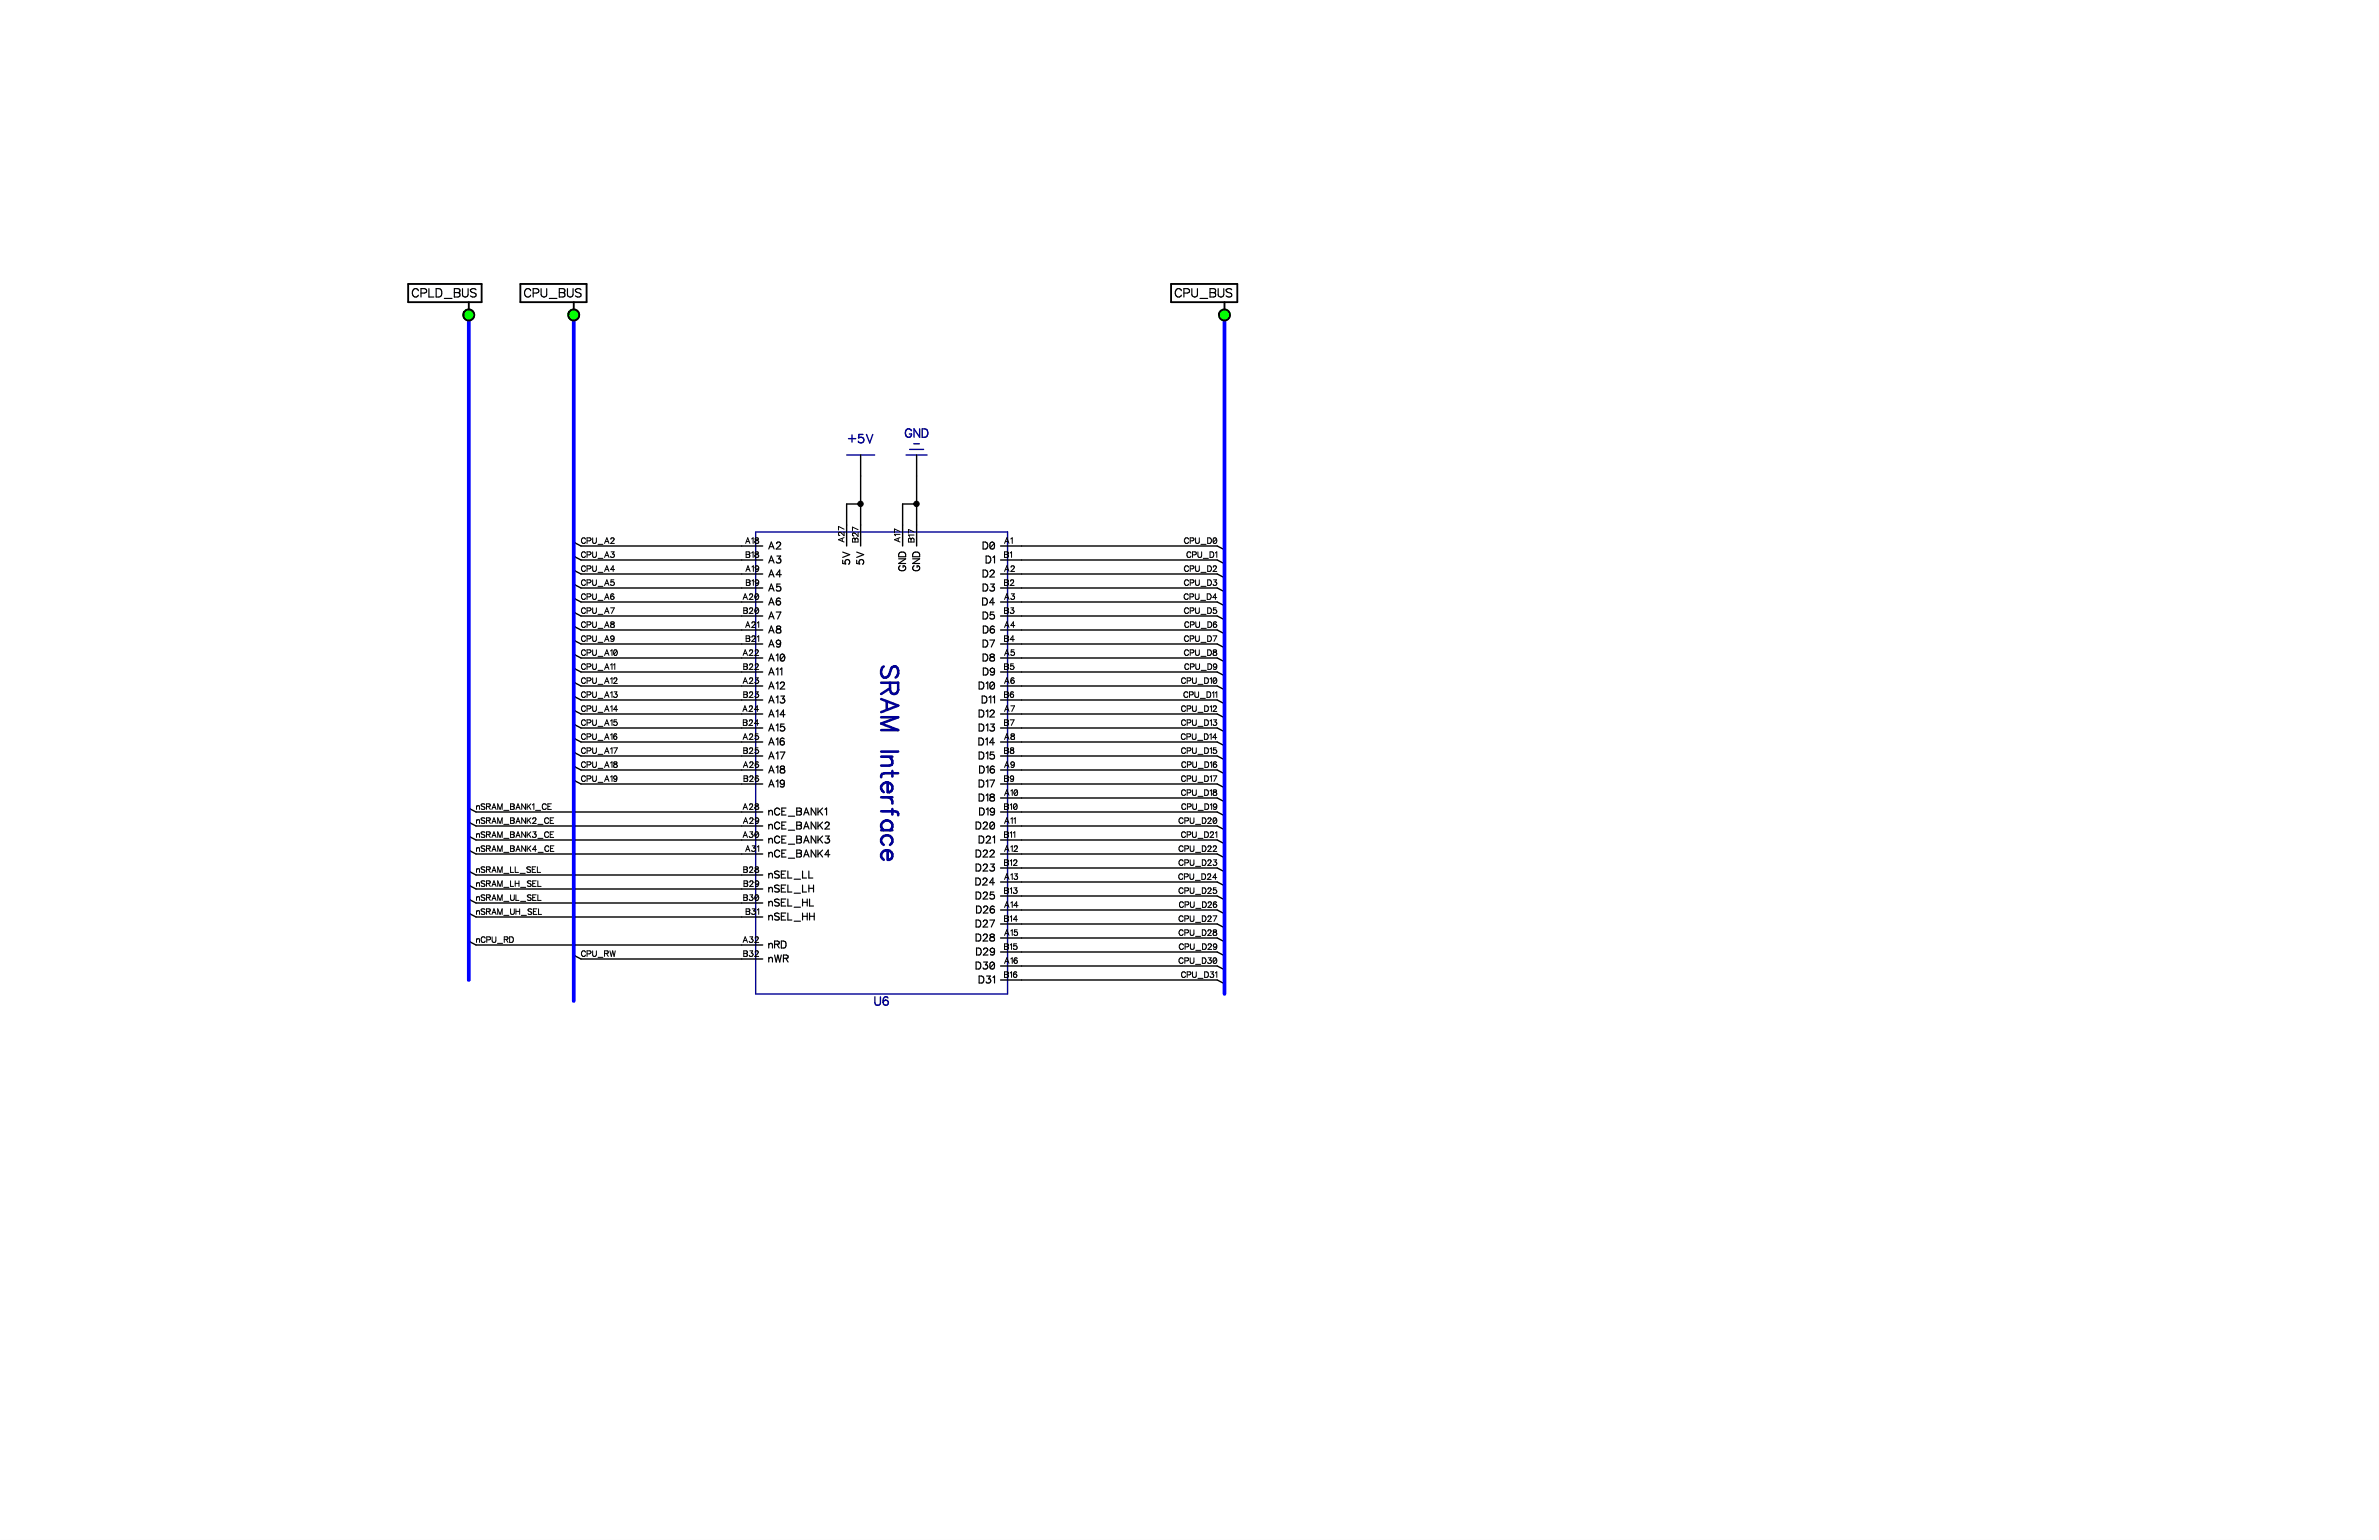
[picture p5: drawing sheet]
<svg xmlns="http://www.w3.org/2000/svg" width="432mm" height="279mm" viewBox="0 0 432 279" stroke-linecap="round" stroke-linejoin="round" font-family="sans-serif">
<defs><g id="words">
<text font-size="5" x="159" y="120.7" transform="rotate(90 159 120.7)">SRAM Interface</text>
<g font-size="2.9">
<text x="72.8" y="54.4">CPLD_BUS</text>
<text x="93.4" y="54.4">CPU_BUS</text>
<text x="211.5" y="54.4">CPU_BUS</text>
</g>
<g font-size="2.5">
<text x="153.9" y="80.8">+5V</text>
<text x="164.2" y="79.8">GND</text>
<text x="158.7" y="182.9">U6</text>
</g>
<g font-size="2.1">
<text x="139.4" y="100">A2</text>
<text x="178.3" y="100">D0</text>
<text x="139.4" y="105.1">A4</text>
<text x="139.4" y="102.5">A3</text>
<text x="139.4" y="107.6">A5</text>
<text x="154.6" y="102.5" transform="rotate(-90 154.6 102.5)">5V</text>
<text x="157.2" y="102.5" transform="rotate(-90 157.2 102.5)">5V</text>
<text x="164.8" y="103.7" transform="rotate(-90 164.8 103.7)">GND</text>
<text x="167.3" y="103.7" transform="rotate(-90 167.3 103.7)">GND</text>
<text x="178.3" y="105.1">D2</text>
<text x="178.3" y="107.6">D3</text>
<text x="178.9" y="102.5">D1</text>
<text x="139.4" y="110.2">A6</text>
<text x="139.4" y="112.7">A7</text>
<text x="178.3" y="110.2">D4</text>
<text x="178.3" y="112.7">D5</text>
<text x="139.4" y="115.2">A8</text>
<text x="139.4" y="117.8">A9</text>
<text x="178.3" y="117.8">D7</text>
<text x="178.4" y="115.2">D6</text>
<text x="139.4" y="120.3">A10</text>
<text x="139.4" y="125.4">A12</text>
<text x="139.4" y="122.9">A11</text>
<text x="177.6" y="125.4">D10</text>
<text x="178.3" y="120.3">D8</text>
<text x="178.4" y="122.9">D9</text>
<text x="139.4" y="130.5">A14</text>
<text x="139.4" y="127.9">A13</text>
<text x="177.6" y="130.5">D12</text>
<text x="178.2" y="127.9">D11</text>
<text x="139.4" y="135.6">A16</text>
<text x="139.4" y="133">A15</text>
<text x="177.6" y="135.6">D14</text>
<text x="177.6" y="133">D13</text>
<text x="139.4" y="140.6">A18</text>
<text x="139.4" y="138.1">A17</text>
<text x="139.4" y="143.2">A19</text>
<text x="177.6" y="138.1">D15</text>
<text x="177.6" y="143.2">D17</text>
<text x="177.7" y="140.6">D16</text>
<text x="139.4" y="148.3">nCE_BANK1</text>
<text x="177.6" y="145.7">D18</text>
<text x="177.7" y="148.3">D19</text>
<text x="139.4" y="150.8">nCE_BANK2</text>
<text x="139.4" y="153.3">nCE_BANK3</text>
<text x="139.4" y="155.9">nCE_BANK4</text>
<text x="177.1" y="150.8">D20</text>
<text x="177.1" y="155.9">D22</text>
<text x="177.6" y="153.3">D21</text>
<text x="139.4" y="159.7">nSEL_LL</text>
<text x="177" y="161">D24</text>
<text x="177.1" y="158.4">D23</text>
<text x="139.4" y="162.2">nSEL_LH</text>
<text x="139.4" y="164.8">nSEL_HL</text>
<text x="139.4" y="167.3">nSEL_HH</text>
<text x="177.1" y="163.5">D25</text>
<text x="177.1" y="166">D26</text>
<text x="139.4" y="172.4">nRD</text>
<text x="177.1" y="168.6">D27</text>
<text x="177.1" y="171.1">D28</text>
<text x="177.1" y="173.7">D29</text>
<text x="139.4" y="174.9">nWR</text>
<text x="177.1" y="176.2">D30</text>
<text x="177.6" y="178.7">D31</text>
</g>
<g font-size="1.7">
<text x="135.2" y="98.9">A18</text>
<text x="135.3" y="101.5">B18</text>
<text x="153.5" y="98.4" transform="rotate(-90 153.5 98.4)">A27</text>
<text x="156.1" y="98.4" transform="rotate(-90 156.1 98.4)">B27</text>
<text x="163.7" y="98.4" transform="rotate(-90 163.7 98.4)">A17</text>
<text x="166.2" y="98.4" transform="rotate(-90 166.2 98.4)">B17</text>
<text x="182.3" y="98.9">A</text>
<text x="182.3" y="101.5">B</text>
<text x="183" y="101.5">1</text>
<text x="183.1" y="98.9">1</text>
<text x="135.3" y="104">A19</text>
<text x="135.4" y="106.5">B19</text>
<text x="182.3" y="104">A</text>
<text x="182.3" y="106.5">B</text>
<text x="183.3" y="106.5">2</text>
<text x="183.3" y="104">2</text>
<text x="134.8" y="109.1">A20</text>
<text x="134.9" y="111.6">B20</text>
<text x="182.3" y="109.1">A</text>
<text x="182.3" y="111.6">B</text>
<text x="183.3" y="111.6">3</text>
<text x="183.3" y="109.1">3</text>
<text x="134.8" y="119.2">A22</text>
<text x="135.2" y="114.2">A21</text>
<text x="135.3" y="116.7">B21</text>
<text x="182.3" y="114.2">A4</text>
<text x="182.3" y="119.2">A</text>
<text x="182.3" y="116.7">B</text>
<text x="183.3" y="116.7">4</text>
<text x="183.3" y="119.2">5</text>
<text x="134.8" y="124.3">A23</text>
<text x="134.9" y="121.8">B22</text>
<text x="182.3" y="124.3">A</text>
<text x="182.3" y="121.8">B</text>
<text x="183.3" y="121.8">5</text>
<text x="183.3" y="124.3">6</text>
<text x="134.8" y="129.4">A24</text>
<text x="134.9" y="131.9">B24</text>
<text x="134.9" y="126.9">B23</text>
<text x="182.3" y="129.4">A</text>
<text x="182.3" y="126.9">B</text>
<text x="182.3" y="131.9">B</text>
<text x="183.3" y="126.9">6</text>
<text x="183.3" y="131.9">7</text>
<text x="183.3" y="129.4">7</text>
<text x="134.8" y="134.5">A25</text>
<text x="134.9" y="137">B25</text>
<text x="182.3" y="134.5">A</text>
<text x="182.3" y="137">B</text>
<text x="183.3" y="137">8</text>
<text x="183.3" y="134.5">8</text>
<text x="134.9" y="139.6">A26</text>
<text x="135" y="142.1">B26</text>
<text x="182.3" y="139.6">A</text>
<text x="182.3" y="142.1">B</text>
<text x="183.3" y="142.1">9</text>
<text x="183.3" y="139.6">9</text>
<text x="134.8" y="147.2">A28</text>
<text x="134.9" y="149.7">A29</text>
<text x="182.3" y="144.6">A</text>
<text x="182.3" y="149.7">A</text>
<text x="182.3" y="147.2">B</text>
<text x="183" y="149.7">11</text>
<text x="183.2" y="147.2">10</text>
<text x="183.2" y="144.6">10</text>
<text x="134.8" y="152.3">A30</text>
<text x="135.2" y="154.8">A31</text>
<text x="182.3" y="154.8">A</text>
<text x="182.3" y="152.3">B</text>
<text x="183" y="152.3">11</text>
<text x="183.2" y="154.8">12</text>
<text x="134.9" y="158.6">B28</text>
<text x="135" y="161.1">B29</text>
<text x="182.3" y="159.9">A</text>
<text x="182.3" y="157.3">B</text>
<text x="183.2" y="157.3">12</text>
<text x="183.2" y="159.9">13</text>
<text x="134.9" y="163.7">B30</text>
<text x="135.3" y="166.2">B31</text>
<text x="182.3" y="165">A</text>
<text x="182.3" y="162.4">B</text>
<text x="182.3" y="167.5">B</text>
<text x="183.2" y="162.4">13</text>
<text x="183.2" y="167.5">14</text>
<text x="183.2" y="165">14</text>
<text x="134.8" y="171.3">A32</text>
<text x="134.9" y="173.8">B32</text>
<text x="182.3" y="170">A</text>
<text x="182.3" y="172.6">B</text>
<text x="183.2" y="172.6">15</text>
<text x="183.2" y="170">15</text>
<text x="182.3" y="175.1">A</text>
<text x="182.3" y="177.7">B</text>
<text x="183.1" y="177.7">16</text>
<text x="183.2" y="175.1">16</text>
</g>
</g></defs>
<g fill="#000" stroke="#000" stroke-width=".18">
<path d="M0 0h431.8v279.4h-431.8z"/>
<circle cx="156.2" cy="91.4" r=".49"/>
<circle cx="166.3" cy="91.4" r=".49"/>
</g>
<path d="M0 0h431.8v279.4h-431.8z" fill="#fff" stroke="#fff" stroke-width=".18"/>
<g fill="none" stroke="#000" stroke-width=".18">
<path d="M106.3 97.8a.37 .37 0 0 0-.5-.2 .37 .37 0 0 0-.3 .4v.2a.37 .37 0 0 0 .3 .4 .37 .37 0 0 0 .5-.3M106.6 98.1h.4l.3-.3-.3-.2h-.4v1M107.6 97.6v.7l.2 .3h.3l.1-.3v-.7M108.5 98.8h.9M109.7 98.6l.5-1 .3 1M109.9 98.3h.5M110.9 97.8l.2-.2 .3 .1v.3l-.6 .6h.7M135.3 98.6l.4-1 .4 1M135.5 98.3h.4M136.4 97.8l.3-.2v1M137.1 97.6v.3l.4 .1 .2 .3a.36 .36 0 0 1-.3 .3 .36 .36 0 0 1-.4-.3l.6-.5v-.2zM152.9 97.7v.5"/>
<path d="M153.2 97.5l-1 .4 1 .4M153.2 96.5v.7l-.6-.6h-.3l-.1 .3 .2 .3M153.2 96l-1-.5v.7M154.8 97.7l.2-.1 .2 .3 .2-.3 .3 .1v.6h-1zM154.9 97.2h.1M155.2 97.9v.4M155.7 96.6v.7l-.7-.6-.3 .2 .1 .3h.1M155.7 96.1l-1-.5v.7M163 97.7v.5M163.4 97.5l-1.1 .4 1.1 .4M163.4 96.9h-1.1l.3 .3M163.4 96.4l-1.1-.4v.6"/>
<path d="M164.9 97.7l.3-.1 .2 .3 .3-.3 .2 .3v.4h-1zM165.4 97.9v.4M165.9 96.5l-1-.4v.6M165.9 97.1h-1l.2 .2M182.3 98.6l.5-1 .3 1M182.5 98.3h.5M183.5 97.8l.2-.2v1M215.7 97.8a.39 .39 0 0 0-.4-.2 .39 .39 0 0 0-.3 .4 .45 .45 0 0 0 .1 .5 .45 .45 0 0 0 .6 0v-.2M216 98.1l.7-.1v-.3l-.7-.1v1M217 97.6v.9l.3 .1 .3-.1 .1-.9M218 98.8h.9M219.2 97.6h.3a.54 .54 0 0 1 .4 .5 .54 .54 0 0 1-.4 .5h-.3z"/>
<path d="M220.8 97.8l-.1-.2h-.4l-.1 .8M220.8 97.8l.1 .4-.2 .4h-.4l-.1-.2M220.8 97.8l-.6 .6M106.3 100.4a.37 .37 0 0 0-.5-.3 .37 .37 0 0 0-.3 .4v.3a.37 .37 0 0 0 .3 .3 .37 .37 0 0 0 .5-.2M106.3 102.9a.37 .37 0 0 0-.5-.2 .37 .37 0 0 0-.3 .3v.3a.37 .37 0 0 0 .3 .4 .37 .37 0 0 0 .5-.3M106.3 105.5a.37 .37 0 0 0-.5-.3 .37 .37 0 0 0-.3 .4v.2a.37 .37 0 0 0 .3 .4 .37 .37 0 0 0 .5-.2M106.3 108a.37 .37 0 0 0-.5-.3 .37 .37 0 0 0-.3 .4v.3a.37 .37 0 0 0 .3 .4 .37 .37 0 0 0 .5-.3M106.3 110.5a.37 .37 0 0 0-.5-.2 .37 .37 0 0 0-.3 .4v.2a.37 .37 0 0 0 .3 .4 .37 .37 0 0 0 .5-.3M106.3 113.1a.37 .37 0 0 0-.5-.3 .37 .37 0 0 0-.3 .4v.3a.37 .37 0 0 0 .3 .3 .37 .37 0 0 0 .5-.2M106.3 115.6a.37 .37 0 0 0-.5-.2 .37 .37 0 0 0-.3 .3v.3a.37 .37 0 0 0 .3 .4 .37 .37 0 0 0 .5-.3M106.3 118.2a.37 .37 0 0 0-.5-.3 .37 .37 0 0 0-.3 .4v.2a.37 .37 0 0 0 .3 .4 .37 .37 0 0 0 .5-.2M106.6 100.7h.4l.3-.4-.3-.2h-.4v1"/>
<path d="M106.6 103.2h.4l.3-.3-.3-.2h-.4v1M106.6 105.7h.4l.3-.3-.3-.2h-.4v1M106.6 108.3h.4l.3-.4-.3-.2h-.4v1.1M106.6 110.8h.4l.3-.3-.3-.2h-.4v1M106.6 113.4h.4l.3-.4-.3-.2h-.4v1M106.6 115.9h.4l.3-.3-.3-.2h-.4v1M106.6 118.4h.4l.3-.3-.3-.2h-.4v1M107.6 100.1v.9l.2 .1h.3l.1-.3v-.7M107.6 102.7v.7l.2 .3 .3-.1 .1-.2v-.7M107.6 105.2v.9l.2 .1h.3l.1-.3v-.7M107.6 107.7v.9l.2 .2 .3-.1 .1-.2v-.8M107.6 110.3v.7l.2 .3h.3l.1-.3v-.7"/>
<path d="M107.6 112.8v.9l.2 .1h.3l.1-.3v-.7M107.6 115.4v.7l.2 .3 .3-.1 .1-.2v-.7M107.6 117.9v.9l.2 .1h.3l.1-.3v-.7M108.5 101.3h.9M108.5 103.8h.9M108.5 106.4h.9M108.5 108.9h.9M108.5 111.5h.9M108.5 114h.9M108.5 116.5h.9M108.5 119.1h.9M109.7 101.1l.5-1 .3 1"/>
<path d="M109.7 103.7l.5-1 .3 1M109.7 106.2l.5-1 .3 1M109.7 108.8l.5-1.1 .3 1.1M109.7 111.3l.5-1 .3 1M109.7 113.8l.5-1 .3 1M109.7 116.4l.5-1 .3 1M109.7 118.9l.5-1 .3 1M109.9 100.8h.5M109.9 103.3h.5M109.9 105.9h.5M109.9 108.4h.5M109.9 111h.5"/>
<path d="M109.9 113.5h.5M109.9 116h.5M109.9 118.6h.5M110.8 110.3h.7l-.5 1M110.8 118.1l.3-.2v1M110.9 112.9v.3l.4 .1 .2 .2a.33 .33 0 0 1-.4 .3 .33 .33 0 0 1-.1-.5l.4-.1 .1-.3-.2-.1zM110.9 100.1h.6l-.3 .4a.34 .34 0 0 1 .3 .3 .34 .34 0 0 1-.3 .4 .34 .34 0 0 1-.4-.3M111.4 105.2h-.5v.4a.36 .36 0 0 1 .5 0 .36 .36 0 0 1 0 .5 .36 .36 0 0 1-.6-.1M111.4 107.9l-.3-.2a.52 .52 0 0 0-.3 .7M111.5 115.7a.49 .49 0 0 1-.4 .7l-.2-.2M111.5 103.3h-.7l.5-.6v1M112 118.1l-.1-.2h-.4l-.1 .8"/>
<path d="M112 118.1l.1 .4-.2 .4h-.4l-.1-.2M112 118.1l-.6 .6M134.9 108.8l.4-1.1 .4 1.1M134.9 118.9l.4-1 .4 1M135 110.3h.4l.3 .2-.3 .2 .3 .3-.1 .3h-.6zM135 110.7h.4M135 108.4h.5M135 118.6h.5M135.3 113.8l.4-1 .4 1M135.4 103.7l.4-1 .3 1M135.4 115.4h.7v.3l-.3 .1 .3 .2-.1 .3-.6 .1zM135.4 100.6h.4"/>
<path d="M135.4 115.8h.4M135.5 105.2l.6 .1v.3l-.2 .1 .2 .2v.3h-.6zM135.5 113.5h.4M135.5 105.7h.4M135.5 103.3h.5M135.8 100.6l.3-.1v-.3l-.7-.1v1h.6l.1-.4M135.8 100.6l.2 .1M136 100.7h.1M136.1 108l.1-.3 .3 .1 .1 .1-.1 .4-.5 .5h.7M136.1 110.5l.1-.2h.3l.1 .2-.1 .3-.5 .5h.7M136.1 118.2l.1-.3h.3l.1 .2-.1 .3-.5 .5h.7M136.4 100.3l.3-.2v1"/>
<path d="M136.5 113.1l.2-.3 .3 .1v.3l-.6 .6h.7M136.5 115.6l.2-.2h.3v.3l-.6 .7h.7M136.5 102.9l.2-.2v1M136.5 105.4l.2-.2v1M137.1 118.2l.1-.3h.3l.1 .2-.1 .3-.5 .5h.7M137.1 100.2v.3l.4 .1 .2 .2a.36 .36 0 0 1-.3 .4 .36 .36 0 0 1-.4-.4l.6-.4v-.2zM137.1 102.8l.2-.1 .3 .1 .1 .2-.2 .3h-.3zM137.1 105.3l.2-.1 .3 .1 .1 .2-.2 .3h-.3zM137.5 115.6l.2-.2v1M137.5 113l.2-.2v1M137.6 107.9l-.1-.1h-.3l-.2 .4 .1 .3M137.6 107.9l.1 .4-.2 .4h-.3l-.1-.2"/>
<path d="M137.6 110.5l-.1-.2h-.3l-.2 .4 .1 .4M137.6 110.5l.1 .4-.2 .4h-.3l-.1-.2M137.6 107.9l-.5 .6M137.6 110.5l-.5 .6M137.7 103l-.2 .6-.2 .1-.2-.2M137.7 105.5l-.2 .7h-.2l-.2-.1M182.3 100.1h.5l.2 .2-.2 .3 .2 .2-.1 .3h-.6zM182.3 105.2h.5l.2 .2-.2 .3 .2 .2-.1 .3h-.6zM182.3 110.3h.5l.2 .2-.2 .2 .2 .3-.1 .3h-.6zM182.3 115.4h.5l.2 .2-.2 .2 .2 .2-.1 .3-.6 .1zM182.3 103.7l.5-1 .3 1M182.3 108.8l.5-1.1 .3 1.1"/>
<path d="M182.3 113.8l.5-1 .3 1M182.3 118.9l.5-1 .3 1M182.3 100.6h.5M182.3 105.7h.5M182.3 110.7h.5M182.3 115.8h.5M182.5 103.3h.5M182.5 108.4h.5M182.5 113.5h.5M182.5 118.6h.5M183.3 100.3l.3-.2v1M183.4 105.5l.2-.3h.3l.1 .2-.1 .3-.6 .5h.8"/>
<path d="M183.5 110.3h.5l-.3 .4h.2a.36 .36 0 0 1 0 .5 .36 .36 0 0 1-.6-.1M183.5 102.9l.2-.2h.4v.3l-.6 .7h.6M183.6 107.7h.5l-.3 .4a.34 .34 0 0 1 .3 .3 .34 .34 0 0 1-.2 .4 .34 .34 0 0 1-.4-.3M184.1 117.9h-.5l-.1 .4a.36 .36 0 0 1 .6 0 .36 .36 0 0 1-.1 .5 .36 .36 0 0 1-.5-.1M184.1 116h-.8l.6-.6v1M184.2 113.5h-.7l.4-.7v1M215.7 108a.39 .39 0 0 0-.4-.3 .39 .39 0 0 0-.4 .4v.3a.39 .39 0 0 0 .4 .4 .39 .39 0 0 0 .4-.3M215.7 102.9a.39 .39 0 0 0-.4-.2 .39 .39 0 0 0-.3 .3 .45 .45 0 0 0 .1 .6 .45 .45 0 0 0 .6-.1v-.1M215.7 105.5a.39 .39 0 0 0-.4-.3 .39 .39 0 0 0-.3 .4 .45 .45 0 0 0 .1 .5 .45 .45 0 0 0 .6 0v-.1M215.7 110.5a.39 .39 0 0 0-.4-.2 .39 .39 0 0 0-.3 .4 .45 .45 0 0 0 .1 .5 .45 .45 0 0 0 .6 0v-.2M215.7 115.6a.39 .39 0 0 0-.4-.2 .39 .39 0 0 0-.3 .3 .45 .45 0 0 0 .1 .6 .45 .45 0 0 0 .6-.1v-.1M215.7 118.2a.39 .39 0 0 0-.4-.3 .39 .39 0 0 0-.3 .4 .45 .45 0 0 0 .1 .5 .45 .45 0 0 0 .6 0v-.1"/>
<path d="M215.8 113.1l-.3-.3a.49 .49 0 0 0-.5 .6 .49 .49 0 0 0 .6 .4l.2-.2M216 108.3h.4l.3-.4-.3-.2h-.4v1.1M216 103.2l.7-.1v-.4h-.7v1M216 105.7l.7-.1v-.3l-.7-.1v1M216 110.8l.7-.1v-.3l-.7-.1v1M216 115.9l.7-.1v-.4h-.7v1M216 118.4l.7-.1v-.3l-.7-.1v1M216.1 113.4l.6-.1v-.4l-.6-.1v1M216.2 100.4l-.2-.2a.48 .48 0 0 0-.6 .4 .48 .48 0 0 0 .6 .5l.2-.2M216.5 100.7l.5-.1 .1-.4-.6-.1v1M217 107.7v.9l.2 .2 .4-.2v-.9M217 102.7v.8l.3 .2 .3-.2 .1-.8"/>
<path d="M217 105.2v.9l.3 .1 .3-.1 .1-.9M217 110.3v.9l.3 .1 .3-.1 .1-.9M217 115.4v.8l.3 .2 .3-.2 .1-.8M217 117.9v.9l.3 .1 .3-.1 .1-.9M217 112.8l.1 .9 .2 .1 .4-.1v-.9M217.4 100.1l.1 .9 .2 .1 .4-.1v-.9M217.9 108.9h.9M218 103.8h.9M218 106.4h.9M218 111.5h.9M218 116.5h.9M218 119.1h.9"/>
<path d="M218 114h.9M218.4 101.3h.9M219.1 107.7h.4a.52 .52 0 0 1 .4 .5 .52 .52 0 0 1-.4 .6h-.4zM219.2 102.7h.3a.54 .54 0 0 1 .4 .5 .54 .54 0 0 1-.4 .5h-.3zM219.2 105.2h.3a.54 .54 0 0 1 .4 .5 .54 .54 0 0 1-.4 .5h-.3zM219.2 110.3h.3a.54 .54 0 0 1 .4 .5 .54 .54 0 0 1-.4 .5h-.3zM219.2 115.4h.3a.54 .54 0 0 1 .4 .5 .54 .54 0 0 1-.4 .5h-.3zM219.2 117.9h.3a.54 .54 0 0 1 .4 .5 .54 .54 0 0 1-.4 .5h-.3zM219.2 112.8l.5 .1a.56 .56 0 0 1-.1 .9h-.4zM219.6 100.1l.5 .1a.56 .56 0 0 1-.1 .9h-.4zM220.2 115.4h.7l-.6 1M220.2 102.9l.2-.2h.2l.2 .2-.6 .8h.7"/>
<path d="M220.3 105.2h.5l-.3 .4a.34 .34 0 0 1 .4 .3 .34 .34 0 0 1-.3 .4 .34 .34 0 0 1-.4-.3M220.3 117.9v.3l.5 .3v.3h-.6l.1-.4 .5-.2-.1-.3zM220.6 100.3l.3-.2v1M220.7 110.3h-.4l-.1 .4a.36 .36 0 0 1 .6 0 .36 .36 0 0 1-.1 .5 .36 .36 0 0 1-.5-.1M220.8 112.9l-.3-.1a.52 .52 0 0 0-.3 .7M220.9 108.4h-.8l.5-.7v1.1M106.3 120.7a.37 .37 0 0 0-.5-.3 .37 .37 0 0 0-.3 .4v.3a.37 .37 0 0 0 .3 .4 .37 .37 0 0 0 .5-.3M106.3 123.2a.37 .37 0 0 0-.5-.2 .37 .37 0 0 0-.3 .4v.2a.37 .37 0 0 0 .3 .4 .37 .37 0 0 0 .5-.3M106.3 125.8a.37 .37 0 0 0-.5-.3 .37 .37 0 0 0-.3 .4v.3a.37 .37 0 0 0 .3 .3 .37 .37 0 0 0 .5-.2M106.3 128.3a.37 .37 0 0 0-.5-.2 .37 .37 0 0 0-.3 .3v.3a.37 .37 0 0 0 .3 .4 .37 .37 0 0 0 .5-.3M106.3 130.9a.37 .37 0 0 0-.5-.3 .37 .37 0 0 0-.3 .4v.2a.37 .37 0 0 0 .3 .4 .37 .37 0 0 0 .5-.2M106.3 133.4a.37 .37 0 0 0-.5-.3 .37 .37 0 0 0-.3 .4v.3a.37 .37 0 0 0 .3 .4 .37 .37 0 0 0 .5-.3"/>
<path d="M106.3 135.9a.37 .37 0 0 0-.5-.2 .37 .37 0 0 0-.3 .4v.2a.37 .37 0 0 0 .3 .4 .37 .37 0 0 0 .5-.3M106.3 138.5a.37 .37 0 0 0-.5-.3 .37 .37 0 0 0-.3 .4v.3a.37 .37 0 0 0 .3 .3 .37 .37 0 0 0 .5-.2M106.6 121h.4l.3-.3-.3-.3h-.4v1.1M106.6 123.5h.4l.3-.3-.3-.2h-.4v1M106.6 126.1h.4l.3-.4-.3-.2h-.4v1M106.6 128.6h.4l.3-.3-.3-.2h-.4v1M106.6 131.1h.4l.3-.3-.3-.2h-.4v1M106.6 133.7h.4l.3-.4-.3-.2h-.4v1.1M106.6 136.2h.4l.3-.3-.3-.2h-.4v1M106.6 138.8h.4l.3-.4-.3-.2h-.4v1M107.6 120.4v.9l.2 .2 .3-.1 .1-.2v-.8M107.6 123v.7l.2 .3h.3l.1-.3v-.7"/>
<path d="M107.6 125.5v.9l.2 .1h.3l.1-.3v-.7M107.6 128.1v.7l.2 .3 .3-.1 .1-.2v-.7M107.6 130.6v.9l.2 .1h.3l.1-.3v-.7M107.6 133.1v.9l.2 .2 .3-.1 .1-.2v-.8M107.6 135.7v.7l.2 .3h.3l.1-.3v-.7M107.6 138.2v.9l.2 .1h.3l.1-.3v-.7M108.5 121.6h.9M108.5 124.2h.9M108.5 126.7h.9M108.5 129.2h.9M108.5 131.8h.9M108.5 134.3h.9"/>
<path d="M108.5 136.9h.9M108.5 139.4h.9M109.7 121.5l.5-1.1 .3 1.1M109.7 124l.5-1 .3 1M109.7 126.5l.5-1 .3 1M109.7 129.1l.5-1 .3 1M109.7 131.6l.5-1 .3 1M109.7 134.2l.5-1.1 .3 1.1M109.7 136.7l.5-1 .3 1M109.7 139.2l.5-1 .3 1M109.9 121.1h.5M109.9 123.7h.5"/>
<path d="M109.9 126.2h.5M109.9 128.7h.5M109.9 131.3h.5M109.9 133.8h.5M109.9 136.4h.5M109.9 138.9h.5M110.8 120.7l.3-.3v1.1M110.8 123.2l.3-.2v1M110.8 125.7l.3-.2v1M110.8 128.3l.3-.2v1M110.8 130.8l.3-.2v1M110.8 133.3l.3-.2v1.1"/>
<path d="M110.8 135.9l.3-.2v1M110.8 138.4l.3-.2v1M111.4 120.7l.2-.3v1.1M111.4 135.7h.7l-.6 1M111.4 123.2l.2-.2h.3l.1 .2-.2 .3-.4 .5h.7M111.5 138.3v.3l.4 .1 .2 .2-.2 .3-.5-.1 .1-.4 .5-.2-.1-.2zM111.5 125.5h.5l-.3 .4h.1a.34 .34 0 0 1 .1 .6 .34 .34 0 0 1-.5-.2M111.5 131a.36 .36 0 0 1 .5 0 .36 .36 0 0 1-.1 .6 .36 .36 0 0 1-.5-.2M111.5 131h-.1M111.9 133.3l-.1-.2-.3 .1-.1 .6M111.9 130.6h-.4l-.1 .4M112.1 128.7h-.7l.4-.6v1"/>
<path d="M134.8 129.1l.4-1 .4 1M134.9 124l.4-1 .4 1M134.9 134.2l.4-1.1 .4 1.1M134.9 130.6l.7 .1v.2l-.2 .2 .2 .2-.1 .3h-.6zM134.9 139.2l.4-1 .4 1M134.9 131.1h.5M135 120.4h.4l.3 .3-.3 .2 .3 .2-.1 .3-.6 .1zM135 125.5h.4l.3 .2-.3 .3 .3 .2-.1 .3h-.6zM135 128.7h.5M135 135.7h.4l.3 .2-.3 .2 .3 .3-.1 .3h-.6zM135 120.9h.4M135 126h.4"/>
<path d="M135 136.1h.4M135 123.7h.5M135 133.8h.5M135.1 138.9h.5M136 128.3l.2-.2h.3l.1 .2-.2 .3-.5 .5h.7M136 130.9l.2-.3h.3l.1 .2-.2 .3-.5 .5h.7M136.1 125.8v-.2l.3-.1 .2 .3-.6 .7h.7M136.1 133.4l.1-.3 .3 .1 .1 .1-.1 .4-.5 .5h.7M136.1 135.9l.1-.2h.3l.1 .2-.1 .3-.5 .5h.7M136.1 120.7v-.2l.3-.1 .2 .3-.6 .8h.7M136.1 123.2v-.2h.3l.2 .3-.6 .7h.7M136.1 138.5l.2-.3h.2l.2 .2-.6 .8h.6"/>
<path d="M137.1 120.7l.1-.2 .3-.1 .1 .3-.6 .8h.7M137.1 123h.5l-.3 .4h.2a.36 .36 0 0 1 .1 .5 .36 .36 0 0 1-.6-.1M137.1 125.5h.5l-.3 .4h.2a.36 .36 0 0 1 .1 .6 .36 .36 0 0 1-.6-.2M137.2 138.6h.3l.2 .3-.2 .3-.4-.1zM137.6 133.1h-.5v.5a.37 .37 0 0 1 .5 0 .37 .37 0 0 1-.1 .5 .37 .37 0 0 1-.5-.2M137.6 135.7h-.5v.4a.37 .37 0 0 1 .5 0 .37 .37 0 0 1-.1 .6 .37 .37 0 0 1-.5-.2M137.6 138.3l-.1-.1-.3 .1-.1 .6M137.7 128.7h-.8l.6-.6v1M137.7 131.3h-.8l.6-.7v1M182.3 120.4h.5l.2 .3-.2 .2 .2 .2-.1 .3-.6 .1zM182.3 125.5h.5l.2 .2-.2 .3 .2 .2-.1 .3h-.6zM182.3 130.6h.5l.2 .2-.2 .3 .2 .2-.1 .3h-.6z"/>
<path d="M182.3 135.7h.5l.2 .2-.2 .2 .2 .3-.1 .3h-.6zM182.3 124l.5-1 .3 1M182.3 129.1l.5-1 .3 1M182.3 134.2l.5-1.1 .3 1.1M182.3 139.2l.5-1 .3 1M182.3 120.9h.5M182.3 126h.5M182.3 131.1h.5M182.3 136.1h.5M182.5 123.7h.5M182.5 128.7h.5M182.5 133.8h.5"/>
<path d="M182.5 138.9h.5M183.3 130.6h.8l-.5 1M183.5 128.1h.6l-.5 1M183.5 135.7v.3l.5 .3-.1 .4h-.3l-.3-.2 .2-.4 .5-.2-.1-.2zM183.5 125.9a.31 .31 0 0 1 .4 .1 .31 .31 0 0 1 0 .5 .31 .31 0 0 1-.5-.1l-.1-.2zM183.6 133.2v.3l.5 .2v.4h-.6l.1-.5 .5-.2v-.2zM183.9 120.4h-.4l-.1 .5a.37 .37 0 0 1 .6 0 .37 .37 0 0 1-.1 .5 .37 .37 0 0 1-.6-.2M183.9 125.6l-.1-.1-.3 .1-.2 .6M184.1 123.1l-.3-.1a.52 .52 0 0 0-.3 .7M184.1 138.6a.49 .49 0 0 1-.4 .6l-.2-.1M215.1 133.4l-.2-.3a.49 .49 0 0 0-.5 .6 .49 .49 0 0 0 .6 .4l.1-.2M215.2 123.2l-.3-.2a.49 .49 0 0 0-.5 .5 .49 .49 0 0 0 .6 .5l.2-.3"/>
<path d="M215.2 128.3l-.3-.2a.49 .49 0 0 0-.5 .5 .49 .49 0 0 0 .6 .4l.2-.2M215.2 130.9l-.3-.3a.49 .49 0 0 0-.5 .5 .49 .49 0 0 0 .6 .5l.2-.2M215.2 135.9l-.3-.2a.49 .49 0 0 0-.5 .5 .49 .49 0 0 0 .6 .5l.2-.3M215.2 138.5l-.1-.2a.48 .48 0 0 0-.6 .4 .48 .48 0 0 0 .6 .5l.1-.2M215.4 133.7l.6-.1 .1-.4-.7-.1v1.1M215.5 123.5l.6-.1v-.3l-.6-.1v1M215.5 128.6l.6-.1v-.4h-.6v1M215.5 131.1h.6v-.4l-.6-.1v1M215.5 136.2l.6-.1v-.3l-.6-.1v1M215.5 138.8l.6-.1 .1-.4-.7-.1v1M215.6 125.8l-.3-.3a.47 .47 0 0 0-.4 .6 .47 .47 0 0 0 .7 .3v-.1M215.8 120.7l-.3-.3a.49 .49 0 0 0-.5 .6 .49 .49 0 0 0 .6 .4l.2-.2"/>
<path d="M215.9 126.1l.6-.1v-.4l-.6-.1v1M216.1 121l.6-.1v-.4l-.6-.1v1.1M216.4 133.1l.1 .9 .2 .2 .3-.2 .1-.9M216.5 123v.9l.2 .1 .4-.1v-.9M216.5 128.1v.8l.2 .2 .4-.2v-.8M216.5 130.6v.9l.2 .1 .4-.1v-.9M216.5 135.7v.9l.2 .1 .4-.1v-.9M216.5 138.2v.9l.3 .1 .3-.1 .1-.9M216.9 125.5v.9l.3 .1 .3-.1 .1-.9M217 120.4l.1 .9 .2 .2 .4-.2v-.9M217.4 134.3h.9M217.4 124.2h1"/>
<path d="M217.4 129.2h1M217.4 131.8h1M217.4 136.9h1M217.5 139.4h.9M217.8 126.7h1M218 121.6h.9M218.6 133.1h.3a.54 .54 0 0 1 .4 .5 .54 .54 0 0 1-.4 .6h-.3zM218.7 123h.4a.56 .56 0 0 1-.1 1h-.3zM218.7 128.1h.4a.56 .56 0 0 1-.1 1h-.3zM218.7 130.6h.4a.56 .56 0 0 1-.1 1h-.3zM218.7 135.7h.4a.56 .56 0 0 1-.1 1h-.3zM218.7 138.2l.5 .1a.56 .56 0 0 1-.2 .9h-.3z"/>
<path d="M219.1 125.5l.5 .1a.56 .56 0 0 1 .1 .6 .56 .56 0 0 1-.6 .3zM219.2 120.4l.5 .1a.56 .56 0 0 1-.1 1h-.4zM219.6 133.3l.2-.2v1.1M219.6 123.2l.3-.2v1M219.6 128.3l.3-.2v1M219.6 130.8l.3-.2v1M219.6 135.9l.3-.2v1M219.7 138.4l.2-.2v1M220 125.7l.3-.2v1M220.2 128.3l.2-.2h.3l.1 .2-.6 .8h.7M220.3 130.6h.5l-.3 .4a.34 .34 0 0 1 .4 .3 .34 .34 0 0 1-.3 .4 .34 .34 0 0 1-.4-.3M220.6 125.7l.3-.2v1"/>
<path d="M220.7 135.7h-.4l-.1 .4a.36 .36 0 0 1 .6 0 .36 .36 0 0 1-.1 .5 .36 .36 0 0 1-.5-.1M220.8 123.2l-.1-.2h-.4l-.1 .8M220.8 123.2l.1 .4-.2 .4h-.4l-.1-.2M220.8 138.3l-.3-.1a.52 .52 0 0 0-.3 .7M220.8 123.2l-.6 .6M220.9 120.8a.49 .49 0 0 1-.4 .7l-.2-.2M220.9 133.8h-.8l.5-.7v1.1M86.5 148.9l.2-.2 .3 .1v.6M86.5 146.2v.7M86.5 148.7v.7M86.5 151.3v.6M86.5 153.8v.7"/>
<path d="M86.5 157.6v.7M86.5 146.4l.2-.2h.3v.7M86.5 151.5l.2-.2h.3v.6M86.5 154l.2-.2h.3v.7M86.5 157.8l.2-.2h.3v.7M88 151l-.2-.1-.5 .1 .1 .3 .6 .3v.2l-.2 .1-.5-.1M88 159.9l-.2-.1-.5 .1 .1 .3 .6 .2v.3l-.2 .1-.5-.1M88 146l-.2-.2-.5 .2 .1 .2 .6 .4-.1 .2-.6-.1M88 148.5l-.2-.1-.5 .1 .1 .3 .6 .2v.3l-.2 .1-.5-.1M88 153.6l-.2-.1-.5 .1 .1 .2 .6 .4-.1 .2-.6-.1M88 157.4l-.2-.1-.5 .1 .1 .2 .6 .3v.3l-.2 .1-.5-.1M88.3 148.8h.6v-.3l-.6-.1v1"/>
<path d="M88.3 151.4l.6-.1v-.3l-.6-.1v1M88.3 153.9h.6v-.4h-.6v1M88.3 157.7h.6v-.3l-.6-.1v1M88.3 146.3h.6v-.4l-.6-.1v1.1M88.6 146.3l.4 .6M88.6 148.8l.4 .6M88.6 151.4l.4 .5M88.6 153.9l.4 .6M88.6 157.7l.4 .6M89.3 146.9l.4-1.1 .3 1.1M89.3 149.4l.4-1 .3 1M89.3 151.9l.4-1 .3 1"/>
<path d="M89.3 154.5l.4-1 .3 1M89.3 158.3l.4-1 .3 1M89.4 146.5h.5M89.4 149.1h.5M89.4 151.6h.5M89.4 154.1h.5M89.4 157.9h.5M90.3 146.9v-1.1l.5 1.1 .3-1.1v1.1M90.3 149.4v-1l.5 1 .3-1v1M90.3 151.9v-1l.5 1 .3-1v1M90.3 154.5v-1l.5 1 .3-1v1M90.3 158.3v-1l.5 1 .3-1v1"/>
<path d="M91.4 147h1M91.4 149.6h1M91.4 152.1h1M91.4 154.6h1M91.4 158.5h1M92.7 145.8l.6 .1v.3l-.2 .1 .2 .2v.3l-.6 .1zM92.7 148.4l.6 .1v.3h-.2l.2 .3v.2l-.6 .1zM92.7 150.9l.6 .1v.3l-.2 .1 .2 .2v.2l-.6 .1zM92.7 153.5h.6v.3l-.2 .1 .2 .2v.3l-.6 .1zM92.7 146.3h.4M92.7 157.3v1h.5M92.7 159.8v1h.5"/>
<path d="M92.7 148.8h.4M92.7 151.4h.4M92.7 153.9h.4M93.5 157.3v1h.6M93.5 159.8v1M93.6 146.9l.4-1.1 .4 1.1M93.6 149.4l.4-1 .4 1M93.6 151.9l.4-1 .4 1M93.6 154.5l.4-1 .4 1M93.8 146.5h.5M93.8 149.1h.5M93.8 151.6h.5"/>
<path d="M93.8 154.1h.5M94.2 159.8v1M94.4 158.5h.9M95.4 145.8v1.1l-.7-1.1v1.1M95.4 148.4v1l-.7-1v1M95.4 150.9v1l-.7-1v1M95.4 153.5v1l-.7-1v1M95.7 145.8v1.1M95.7 148.4v1M95.7 150.9v1M95.7 153.5v1M95.9 146.3l.5 .6"/>
<path d="M95.9 148.8l.5 .6M95.9 151.3l.5 .6M95.9 153.9l.5 .6M96.3 157.4l-.2-.1-.5 .1 .1 .2 .6 .4-.1 .2h-.6M96.4 145.8l-.7 .7M96.4 148.4l-.7 .7M96.4 150.9l-.7 .7M96.4 153.5l-.7 .6M96.4 159.9l-.2-.1-.5 .1 .1 .2 .6 .4v.2l-.2 .1-.5-.1M96.6 157.7h.4M96.6 146l.3-.2v1.1M96.7 148.6l.2-.2 .3 .1v.4l-.6 .5h.7"/>
<path d="M96.7 150.9h.6l-.3 .4a.34 .34 0 0 1 .3 .3 .34 .34 0 0 1-.3 .4 .34 .34 0 0 1-.4-.3M97.2 147h.9M97.2 157.3h-.6v1h.6M97.3 159.8h-.6v1h.6M97.4 154.1h-.8l.6-.6v1M97.5 157.3v1h.6M97.6 149.6h1M97.6 152.1h1M97.6 159.8v1h.6M97.7 154.6h.9M99.1 146.1l-.1-.2a.48 .48 0 0 0-.6 .4 .48 .48 0 0 0 .6 .5l.1-.2M99.4 146.3h.4"/>
<path d="M99.6 148.6l-.2-.2a.48 .48 0 0 0-.6 .5 .48 .48 0 0 0 .7 .4l.1-.2M99.6 151.2l-.2-.3a.48 .48 0 0 0-.6 .6 .48 .48 0 0 0 .7 .3l.1-.1M99.6 153.7a.37 .37 0 0 0-.4-.2 .37 .37 0 0 0-.3 .3v.3a.37 .37 0 0 0 .3 .4 .37 .37 0 0 0 .4-.3M99.9 148.8h.3M99.9 151.4h.3M99.9 153.9h.4M100.1 145.8h-.7v1.1h.7M100.5 148.4h-.6v1h.6M100.5 150.9h-.6v1h.6M100.5 153.5h-.6v1h.6M106.3 141a.37 .37 0 0 0-.5-.2 .37 .37 0 0 0-.3 .3v.3a.37 .37 0 0 0 .3 .4 .37 .37 0 0 0 .5-.3M106.6 141.3h.4l.3-.3-.3-.2h-.4v1"/>
<path d="M107.6 140.8v.7l.2 .3 .3-.1 .1-.2v-.7M108.5 141.9h.9M109.7 141.8l.5-1 .3 1M109.9 141.4h.5M110.8 141l.3-.2v1M111.4 141.1h.1M111.4 141.1l.2 .3h.2l.2-.3M111.4 141.1l.1-.3h.2l.2 .1 .1 .2M112 141.1l-.2 .6-.2 .1-.2-.2M134.9 146.9l.4-1.1 .4 1.1M134.9 151.9l.4-1 .4 1M134.9 149.4l.4-1 .4 1"/>
<path d="M135 157.3h.4l.3 .2-.3 .2 .3 .2-.1 .3-.6 .1zM135 157.7h.4M135 140.8h.7v.3l-.2 .1 .2 .2v.3l-.7 .1zM135 146.5h.5M135 151.6h.5M135 159.8l.7 .1v.3l-.2 .1 .2 .2v.2l-.7 .1zM135 141.2h.5M135.1 149.1h.5M135.3 154.5l.4-1 .4 1M135.5 154.1h.4M136.1 146.1l.1-.3 .3 .1 .1 .1-.1 .4-.5 .5h.7M136.1 157.5v-.2h.3l.2 .3-.6 .7h.7"/>
<path d="M136.1 157.5h.1M136.1 150.9h.5l-.2 .4h.1a.36 .36 0 0 1 0 .6 .36 .36 0 0 1-.5-.2M136.1 141l.2-.2h.2l.2 .2-.6 .8h.6M136.1 148.6l.2-.2h.3l.1 .2-.6 .8h.6M136.5 153.5h.6l-.3 .3a.34 .34 0 0 1 .3 .4 .34 .34 0 0 1-.3 .3 .34 .34 0 0 1-.4-.2M137.1 145.9v.3l.4 .1 .2 .2a.36 .36 0 0 1-.3 .4 .36 .36 0 0 1-.4-.4l.6-.4v-.2zM137.1 148.5l.2-.1 .3 .1 .1 .2-.2 .3h-.3zM137.1 159.9l.2-.1 .3 .1 .1 .2-.2 .3h-.3zM137.1 157.3v.3l.4 .1 .2 .2a.36 .36 0 0 1-.3 .4 .36 .36 0 0 1-.4-.4l.6-.4v-.2zM137.2 141.2h.3l.2 .2-.2 .3-.4-.1zM137.5 153.7l.2-.2v1M137.6 140.9l-.1-.1h-.3l-.1 .6"/>
<path d="M137.6 151.1l-.1-.1h-.3l-.2 .3 .1 .4M137.6 151.1l.1 .4-.2 .4h-.3l-.1-.2M137.6 151.1l-.5 .6M137.7 148.7l-.2 .7h-.2l-.2-.1M182.3 140.8h.5l.2 .2-.2 .2 .2 .2-.1 .3-.6 .1zM182.3 145.8h.5l.2 .2-.2 .3 .2 .2-.1 .3-.6 .1zM182.3 156h.5l.2 .2-.2 .3 .2 .2-.1 .3h-.6zM182.3 150.9h.5l.2 .2-.2 .3 .2 .2-.1 .3h-.6zM182.3 146.3h.5M182.3 151.4h.5M182.3 144.3l.5-1 .3 1M182.3 149.4l.5-1 .3 1"/>
<path d="M182.3 154.5l.5-1 .3 1M182.3 159.6l.5-1.1 .3 1.1M182.3 141.2h.5M182.3 156.5h.5M182.5 159.2h.5M182.5 149.1h.5M182.5 154.1h.5M182.5 144h.5M183.3 141.1l.4-.3 .2 .1 .1 .2M183.3 141.1l.3 .3h.3l.1-.3M183.3 146l.3-.2v1.1M183.3 151.1l.3-.2v1"/>
<path d="M183.3 156.2l.3-.2v1M183.3 141.1h.1M183.5 143.5l.2-.2v1M183.5 148.6l.2-.2v1M183.5 153.7l.2-.2v1M183.5 158.8l.2-.3v1.1M183.9 151.1l.3-.2v1M184 141.1a.49 .49 0 0 1-.4 .7l-.2-.2M184 156.2l.4-.2 .2 .3-.7 .7h.7M184 156.2v.1M184 148.6l.3-.2v1M184.1 153.7l.2-.2h.3l.1 .2-.2 .3-.5 .5h.7"/>
<path d="M184.1 158.5h.6l-.3 .4a.34 .34 0 0 1 .3 .3 .34 .34 0 0 1-.3 .4 .34 .34 0 0 1-.4-.3M184.6 146l-.6 .6M184.6 146l-.1-.1h-.4l-.2 .4 .1 .3M184.6 146l-.1 .8h-.4l-.1-.2M184.7 143.5l-.1-.2h-.4l-.2 .4 .1 .4M184.7 143.5l-.1 .8h-.4l-.1-.2M184.7 143.5l-.6 .6M214.7 158.8a.37 .37 0 0 0-.4-.3 .37 .37 0 0 0-.3 .4v.3a.37 .37 0 0 0 .3 .4 .37 .37 0 0 0 .4-.3M214.8 148.6a.39 .39 0 0 0-.5-.2 .39 .39 0 0 0-.3 .4v.2a.39 .39 0 0 0 .3 .4 .39 .39 0 0 0 .5-.3M214.8 153.7a.39 .39 0 0 0-.5-.2 .39 .39 0 0 0-.3 .3v.3a.39 .39 0 0 0 .3 .4 .39 .39 0 0 0 .5-.3M214.8 156.3a.39 .39 0 0 0-.5-.3 .39 .39 0 0 0-.3 .4v.2a.39 .39 0 0 0 .3 .4 .39 .39 0 0 0 .5-.2M215 159.1h.4l.3-.3-.3-.3h-.4v1.1"/>
<path d="M215.1 154l.6-.1v-.4h-.6v1M215.1 156.5l.6-.1v-.3l-.6-.1v1M215.1 148.9l.6-.1v-.3l-.6-.1v1M215.2 141l-.3-.2a.49 .49 0 0 0-.5 .5 .49 .49 0 0 0 .6 .4l.2-.2M215.2 143.6l-.3-.3a.49 .49 0 0 0-.5 .5 .49 .49 0 0 0 .6 .5l.2-.2M215.2 151.2l-.3-.3a.49 .49 0 0 0-.5 .6 .49 .49 0 0 0 .6 .4l.2-.2M215.2 146.1l-.1-.2a.48 .48 0 0 0-.6 .4 .48 .48 0 0 0 .6 .5l.1-.2M215.5 141.3l.6-.1v-.4h-.6v1M215.5 143.8h.6v-.4l-.6-.1v1M215.5 151.5l.6-.1v-.4l-.6-.1v1M215.5 146.4l.6-.1 .1-.4-.7-.1v1.1M216 158.5v.9l.2 .2 .3-.1 .2-.2v-.8"/>
<path d="M216 148.4l.1 .9 .2 .1 .4-.1v-.9M216 153.5l.1 .8 .2 .2 .4-.2v-.8M216 156l.1 .9 .2 .1 .4-.1v-.9M216.5 140.8v.8l.2 .2 .4-.2v-.8M216.5 143.3v.9l.2 .1 .4-.1v-.9M216.5 150.9v.9l.2 .1 .4-.1v-.9M216.5 145.8v.9l.3 .2 .3-.2 .1-.9M217 159.7h.8M217 149.6h.9M217 154.6h.9M217 157.2h.9M217.4 141.9h1"/>
<path d="M217.4 144.5h1M217.4 152.1h1M217.5 147h.9M218.1 158.5l.6 .1a.56 .56 0 0 1 .1 .7 .56 .56 0 0 1-.7 .3zM218.2 148.4h.4a.54 .54 0 0 1 .3 .5 .54 .54 0 0 1-.3 .5h-.4zM218.2 153.5h.4a.54 .54 0 0 1 .3 .5 .54 .54 0 0 1-.3 .5h-.4zM218.2 156h.4a.54 .54 0 0 1 .3 .5 .54 .54 0 0 1-.3 .5h-.4zM218.7 140.8h.4a.56 .56 0 0 1-.1 1h-.3zM218.7 143.3h.4a.56 .56 0 0 1-.1 1h-.3zM218.7 150.9l.4 .1a.56 .56 0 0 1-.1 .9h-.3zM218.7 145.8l.5 .1a.56 .56 0 0 1-.2 1h-.3zM219.2 158.8h.1"/>
<path d="M219.2 158.8l.1-.2 .3-.1 .2 .3-.7 .8h.7M219.2 148.6l.2-.2h.3l.1 .2-.6 .8h.7M219.2 153.7l.2-.2h.3l.1 .2-.6 .8h.7M219.2 156.2l.1-.2h.3l.2 .3-.6 .7h.7M219.2 156.2v.1M219.6 141l.3-.2v1M219.6 143.5l.3-.2v1M219.7 146l.2-.2v1.1M219.7 151.2a.3 .3 0 0 1 .3-.3 .3 .3 0 0 1 .3 .3l-.7 .7h.7M220.2 140.8h.7l-.6 1M220.2 146.1v.1M220.2 153.7l.2-.2h.2l.2 .2-.6 .8h.7"/>
<path d="M220.2 146.1l.1-.2 .3-.1 .2 .2 .1 .2M220.2 146.2l.3 .3 .4-.3M220.3 143.3v.3l.5 .3v.3h-.6l.1-.4 .5-.2-.1-.3zM220.3 156h.5l-.3 .4a.34 .34 0 0 1 .4 .3 .34 .34 0 0 1-.3 .4 .34 .34 0 0 1-.4-.3M220.6 151.1l.3-.2v1M220.8 148.6l-.1-.2h-.4l-.1 .8M220.8 148.6l.1 .4-.2 .4h-.4l-.1-.2M220.8 148.6l-.6 .6M220.9 146.2a.49 .49 0 0 1-.4 .7l-.2-.2M220.9 159.2h-.8l.5-.7v1.1M86.5 160.1v.7M86.5 162.7v.7"/>
<path d="M86.5 165.2v.7M86.5 170.3v.7M86.5 170.5l.2-.2h.3v.7M86.5 160.4l.2-.3 .3 .1v.6M86.5 162.9l.2-.2h.3v.7M86.5 165.4l.2-.2 .3 .1v.6M88 162.5l-.2-.2-.5 .2 .1 .2 .6 .4-.1 .2-.6-.1M88 165l-.2-.1-.5 .1 .1 .3 .6 .2v.3l-.2 .1-.5-.1M88.1 170.2l-.2-.2a.48 .48 0 0 0-.6 .5 .48 .48 0 0 0 .6 .4l.2-.2M88.3 160.3l.6-.1v-.3l-.6-.1v1M88.3 162.8h.6v-.4l-.6-.1v1.1M88.3 165.4l.6-.1v-.3l-.6-.1v1"/>
<path d="M88.3 170.5l.6-.1 .1-.3-.7-.1v1M88.6 160.3l.4 .5M88.6 165.4l.4 .5M88.6 162.8l.4 .6M89.3 160.8l.4-1 .3 1M89.3 165.9l.4-1 .3 1M89.3 163.4l.4-1.1 .3 1.1M89.3 170l.1 .9 .2 .1 .4-.1v-.9M89.4 160.5h.5M89.4 165.6h.5M89.4 163h.5M90.3 171.2h.9"/>
<path d="M90.3 160.8v-1l.5 1 .3-1v1M90.3 163.4v-1.1l.5 1.1 .3-1.1v1.1M90.3 165.9v-1l.5 1 .3-1v1M91.4 161h1M91.4 166.1h1M91.4 163.5h1M91.5 170.4h.6l.1-.3-.7-.1v1M91.9 170.4l.3 .6M92.5 170h.5a.56 .56 0 0 1 .1 .7 .56 .56 0 0 1-.6 .3zM92.7 162.3v.9l.2 .2 .4-.2v-.9M92.7 164.9v.9l.2 .1 .4-.1v-.9M93.5 160.3h.7"/>
<path d="M93.6 165.4h.7M93.6 162.3v1.1h.6M93.6 164.9v1M94.3 164.9v1M94.5 161h.9M94.5 163.5h.9M94.6 166.1h.9M96.4 162.5l-.2-.2-.5 .2 .1 .2 .6 .4v.1l-.2 .2-.5-.2M96.5 165l-.2-.1-.5 .1 .1 .3 .6 .3v.2l-.2 .1-.5-.1M96.7 160.3h.4M96.7 162.8h.4M96.8 165.4h.4"/>
<path d="M97.3 162.3h-.6v1.1h.6M97.5 164.9h-.7v1h.7M97.6 162.3v1.1h.6M97.7 164.9v1h.6M106.3 172.8a.37 .37 0 0 0-.5-.3 .37 .37 0 0 0-.3 .4v.2a.37 .37 0 0 0 .3 .4 .37 .37 0 0 0 .5-.2M106.6 173.1h.4l.3-.4-.3-.2h-.4v1M107.6 172.5v.7l.2 .3h.3l.1-.3v-.7M108.5 173.7h.9M109.7 173l.6-.1 .1-.3-.7-.1v1M110.1 173l.3 .5M110.7 172.5l.3 1 .2-1 .3 1 .2-1M134.9 171l.4-1 .4 1"/>
<path d="M135 172.5h.4l.3 .2-.3 .3 .3 .2-.1 .3h-.6zM135 173h.4M135 162.3h.4l.3 .3-.3 .2 .3 .2-.1 .3-.6 .1zM135 162.8h.4M135 160.3h.5M135 170.6h.5M135.4 164.9l.7 .1v.3l-.3 .1 .3 .2-.1 .3h-.6zM135.4 165.4h.4M136.1 172.5h.5l-.2 .4h.1a.36 .36 0 0 1 0 .6 .36 .36 0 0 1-.5-.2M136.1 170h.5l-.2 .3h.1a.36 .36 0 0 1 0 .6 .36 .36 0 0 1-.5-.1M136.1 160l.1-.1 .3-.1 .2 .3-.6 .7h.6M136.1 162.3h.5l-.2 .4h.1a.36 .36 0 0 1 0 .6 .36 .36 0 0 1-.5-.1"/>
<path d="M136.1 160v.1M136.5 164.9h.6l-.3 .4a.34 .34 0 0 1 .3 .3 .34 .34 0 0 1-.3 .4 .34 .34 0 0 1-.4-.3M137.1 172.8l.1-.3 .3 .1 .1 .1-.1 .4-.5 .4h.7M137.1 170.2l.1-.2h.3l.1 .3-.6 .7h.7M137.5 165.1l.2-.2v1M137.6 162.6l-.1-.2h-.3l-.2 .4 .1 .4M137.6 162.6l.1 .3-.2 .4h-.3l-.1-.1M137.6 162.6l-.5 .6M137.7 160.1l-.2 .7h-.2l-.2-.1M182.3 161.1h.5l.2 .2-.2 .2 .2 .3-.1 .3h-.6zM182.3 166.2h.5l.2 .2-.2 .2 .2 .2-.1 .3-.6 .1zM182.3 171.2h.5l.2 .2-.2 .3 .2 .2-.1 .3-.6 .1z"/>
<path d="M182.3 176.3h.5l.2 .2-.2 .3 .2 .2-.1 .3h-.6zM182.3 164.6l.5-1 .3 1M182.3 169.7l.5-1 .3 1M182.3 174.8l.5-1 .3 1M182.3 161.5h.5M182.3 166.6h.5M182.3 171.7h.5M182.3 176.8h.5M182.5 164.3h.5M182.5 169.4h.5M182.5 174.5h.5M183.3 161.3l.3-.2v1"/>
<path d="M183.3 166.4l.3-.2v1M183.3 171.4l.3-.2v1.1M183.3 176.5l.3-.2v1M183.5 163.8l.2-.2v1M183.5 168.9l.2-.2v1M183.5 174l.2-.2v1M184 161.1h.6l-.3 .4a.34 .34 0 0 1 .3 .3 .34 .34 0 0 1-.3 .3 .34 .34 0 0 1-.4-.2M184.2 174.2a.31 .31 0 0 1 .4 .1 .31 .31 0 0 1-.1 .4 .31 .31 0 0 1-.4 0l-.1-.2zM184.5 171.2h-.5v.5a.36 .36 0 0 1 .5-.1 .36 .36 0 0 1 0 .6 .36 .36 0 0 1-.6-.2M184.5 176.4l-.3-.1a.52 .52 0 0 0-.3 .7M184.6 168.7h-.5v.4a.35 .35 0 0 1 .5 .1 .35 .35 0 0 1-.1 .5 .35 .35 0 0 1-.5-.2M184.6 173.9l-.2-.1h-.2l-.2 .7"/>
<path d="M184.7 166.8h-.8l.5-.6v1M184.8 164.3h-.8l.5-.7v1M214.8 161.3a.39 .39 0 0 0-.5-.2 .39 .39 0 0 0-.3 .4v.2a.39 .39 0 0 0 .3 .4 .39 .39 0 0 0 .5-.3M214.8 166.4a.39 .39 0 0 0-.5-.2 .39 .39 0 0 0-.3 .3v.3a.39 .39 0 0 0 .3 .4 .39 .39 0 0 0 .5-.3M214.8 169a.39 .39 0 0 0-.5-.3 .39 .39 0 0 0-.3 .4v.2a.39 .39 0 0 0 .3 .4 .39 .39 0 0 0 .5-.2M214.8 174a.39 .39 0 0 0-.5-.2 .39 .39 0 0 0-.3 .4v.2a.39 .39 0 0 0 .3 .4 .39 .39 0 0 0 .5-.3M214.8 163.9l-.3-.3a.49 .49 0 0 0-.4 .6 .49 .49 0 0 0 .5 .4l.2-.2M214.8 171.5a.39 .39 0 0 0-.4-.3 .39 .39 0 0 0-.4 .4 .45 .45 0 0 0 .2 .6 .45 .45 0 0 0 .6-.1v-.1M215.1 161.6l.6-.1v-.3l-.6-.1v1M215.1 166.7l.6-.1v-.4h-.6v1M215.1 169.2l.6-.1v-.3l-.6-.1v1M215.1 174.3l.6-.1v-.3l-.6-.1v1"/>
<path d="M215.1 164.2l.6-.1v-.4l-.6-.1v1M215.1 171.8l.6-.1v-.4l-.6-.1v1.1M215.2 176.6l-.3-.3a.49 .49 0 0 0-.5 .6 .49 .49 0 0 0 .6 .4l.2-.2M215.5 176.9l.6-.1v-.4l-.6-.1v1M216 161.1l.1 .9 .2 .1 .4-.1v-.9M216 166.2l.1 .8 .2 .2 .4-.2v-.8M216 168.7l.1 .9 .2 .1 .4-.1v-.9M216 173.8l.1 .9 .2 .1 .4-.1v-.9M216.1 163.6v.9l.3 .1 .3-.1v-.9M216.1 171.2v.9l.3 .2 .3-.2v-.9M216.5 176.3v.9l.2 .1 .4-.1v-.9M217 162.3h.9"/>
<path d="M217 167.3h.9M217 169.9h.9M217 175h.9M217 164.8h1M217 172.4h1M217.4 177.5h1M218.2 161.1h.4a.54 .54 0 0 1 .3 .5 .54 .54 0 0 1-.3 .5h-.4zM218.2 166.2h.4a.54 .54 0 0 1 .3 .5 .54 .54 0 0 1-.3 .5h-.4zM218.2 168.7h.4a.54 .54 0 0 1 .3 .5 .54 .54 0 0 1-.3 .5h-.4zM218.2 173.8h.4a.54 .54 0 0 1 .3 .5 .54 .54 0 0 1-.3 .5h-.4zM218.3 163.6h.3a.54 .54 0 0 1 .4 .5 .54 .54 0 0 1-.4 .5h-.3zM218.3 171.2h.3a.54 .54 0 0 1 .4 .5 .54 .54 0 0 1-.4 .6h-.3z"/>
<path d="M218.7 176.3l.4 .1a.56 .56 0 0 1-.1 .9h-.3zM219.2 161.3l.1-.2h.3l.2 .3-.6 .7h.7M219.2 166.4l.2-.2h.3l.1 .2-.6 .8h.7M219.2 169l.2-.3h.2l.2 .2-.6 .8h.7M219.2 161.3h.1M219.3 163.9l.2-.3 .3 .1v.3l-.6 .6h.7M219.3 171.5l.2-.3 .3 .1v.3l-.6 .7h.7M219.3 173.8h.5l-.3 .4a.34 .34 0 0 1 .4 .3 .34 .34 0 0 1-.3 .3 .34 .34 0 0 1-.4-.2M219.7 176.3h.6l-.3 .4a.34 .34 0 0 1 .3 .3 .34 .34 0 0 1-.3 .4 .34 .34 0 0 1-.4-.3M220.2 166.2h.7l-.6 1M220.3 168.7v.3l.5 .3v.3h-.6l.1-.4 .5-.2-.1-.3zM220.6 176.5l.3-.2v1"/>
<path d="M220.7 161.1h-.4l-.1 .4a.36 .36 0 0 1 .6 0 .36 .36 0 0 1-.1 .5 .36 .36 0 0 1-.5-.1M220.8 174l-.1-.2h-.4l-.1 .8M220.8 174l.1 .4-.2 .4h-.4l-.1-.2M220.8 163.7l-.3-.1a.52 .52 0 0 0-.3 .7M220.8 174l-.6 .6M220.9 171.6a.49 .49 0 0 1-.4 .7l-.2-.2"/>
<circle cx="111.1" cy="115.7" r=".33"/>
<circle cx="111.1" cy="108.4" r=".31"/>
<circle cx="220.5" cy="113.5" r=".31"/>
<circle cx="111.7" cy="133.8" r=".31"/>
<circle cx="183.8" cy="138.5" r=".33"/>
<circle cx="183.8" cy="123.7" r=".31"/>
<circle cx="220.5" cy="120.8" r=".33"/>
<circle cx="220.5" cy="138.9" r=".31"/>
<circle cx="184.3" cy="177" r=".33"/>
<circle cx="220.5" cy="171.6" r=".33"/>
<circle cx="220.5" cy="164.3" r=".31"/>
</g>
<g fill="none" stroke="#000" stroke-width=".25">
<path d="M104.1 98.4l1.4 .7h32.9M156.2 91.4h-2.5v7.7M156.2 82.5v16.6M166.4 82.5v16.6M166.4 91.4h-2.6v7.7M181.6 99.1h39.3l1.3 .6M104.1 100.9l1.4 .7h32.9M104.1 103.5l1.4 .6h32.9M104.1 106l1.4 .7h32.9M104.1 108.5l1.4 .7h32.9M104.1 111.1l1.4 .7h32.9M104.1 113.6l1.4 .7h32.9"/>
<path d="M104.1 116.2l1.4 .6h32.9M104.1 118.7l1.4 .7h32.9M181.6 101.6h39.3l1.3 .7M181.6 104.1h39.3l1.3 .7M181.6 106.7h39.3l1.3 .7M181.6 109.2h39.3l1.3 .7M181.6 111.8h39.3l1.3 .6M181.6 114.3h39.3l1.3 .7M181.6 116.8h39.3l1.3 .7M181.6 119.4h39.3l1.3 .7M104.1 121.2l1.4 .7h32.9M104.1 123.8l1.4 .7h32.9"/>
<path d="M104.1 126.3l1.4 .7h32.9M104.1 128.9l1.4 .6h32.9M104.1 131.4l1.4 .7h32.9M104.1 133.9l1.4 .7h32.9M104.1 136.5l1.4 .7h32.9M104.1 139l1.4 .7h32.9M181.6 121.9h39.3l1.3 .7M181.6 124.5h39.3l1.3 .6M181.6 127h39.3l1.3 .7M181.6 129.5h39.3l1.3 .7M181.6 132.1h39.3l1.3 .7M181.6 134.6h39.3l1.3 .7"/>
<path d="M181.6 137.2h39.3l1.3 .6M181.6 139.7h39.3l1.3 .7M85.1 146.6l1.3 .7h52M85.1 149.2l1.3 .7h52M85.1 151.7l1.3 .7h52M85.1 154.3l1.3 .6h52M85.1 158.1l1.3 .7h52M104.1 141.6l1.4 .6h32.9M181.6 142.2h39.3l1.3 .7M181.6 144.8h39.3l1.3 .7M181.6 147.3h39.3l1.3 .7M181.6 149.9h39.3l1.3 .6"/>
<path d="M181.6 152.4h39.3l1.3 .7M181.6 154.9h39.3l1.3 .7M181.6 157.5h39.3l1.3 .7M85.1 170.8l1.3 .6h52M85.1 160.6l1.3 .7h52M85.1 165.7l1.3 .7h52M85.1 163.2l1.3 .6h52M104.1 173.3l1.4 .7h32.9M181.6 160h39.3l1.3 .7M181.6 162.6h39.3l1.3 .6M181.6 165.1h39.3l1.3 .7M181.6 167.6h39.3l1.3 .7"/>
<path d="M181.6 170.2h39.3l1.3 .7M181.6 172.7h39.3l1.3 .7M181.6 175.3h39.3l1.3 .6M181.6 177.8h39.3l1.3 .7"/>
</g>
<path d="M85.1 57.2v120.6M104.1 57.2v124.4M222.2 57.2v123.1" fill="none" stroke="#00f" stroke-width=".68"/>
<g fill="#0f0" stroke="#0f0" stroke-width=".34">
<circle cx="104.1" cy="57.1" r="1"/>
<circle cx="222.2" cy="57.1" r="1"/>
<circle cx="85.1" cy="57.1" r="1"/>
</g>
<g fill="none" stroke="#000" stroke-width=".34">
<path d="M74.1 51.5h13.3v3.3h-13.3zM85.1 54.8v1.3M94.4 51.5h12.1v3.3h-12.1zM104.1 54.8v1.3M212.6 51.5h12v3.3h-12zM222.2 54.8v1.3"/>
<circle cx="85.1" cy="57.1" r=".99"/>
<circle cx="104.1" cy="57.1" r=".99"/>
<circle cx="222.2" cy="57.1" r=".99"/>
</g>
<g fill="none" stroke="#000" stroke-width=".21">
<path d="M75.9 52.7a.56 .56 0 0 0-.6-.3 .56 .56 0 0 0-.5 .6 .63 .63 0 0 0 .3 .8 .63 .63 0 0 0 .8-.2M76.4 53.2l.9-.2a.41 .41 0 0 0 .1-.4 .41 .41 0 0 0-.4-.2h-.6v1.5M77.9 52.4v1.5h.8M79.2 52.4h.5a.82 .82 0 0 1 .5 .7 .82 .82 0 0 1-.5 .8h-.5zM80.6 54.1h1.4M82.5 52.4h.6l.3 .1v.5l-.3 .1 .3 .2v.5l-.9 .1zM82.5 53.1h.6M83.9 52.4v1.1a.52 .52 0 0 0 .6 .4 .52 .52 0 0 0 .5-.4v-1.1M86.4 52.6a.58 .58 0 0 0-.6-.3 .58 .58 0 0 0-.4 .4l.3 .3 .7 .3v.4a.67 .67 0 0 1-1 0M96.3 52.7a.56 .56 0 0 0-.6-.3 .56 .56 0 0 0-.5 .6 .63 .63 0 0 0 .3 .8 .63 .63 0 0 0 .8-.2M96.8 53.2l.9-.2a.41 .41 0 0 0 .1-.4 .41 .41 0 0 0-.4-.2h-.6v1.5M98.2 52.4l.1 1.3a.52 .52 0 0 0 .5 .2 .52 .52 0 0 0 .4-.4v-1.1"/>
<path d="M99.7 54.1h1.4M101.5 52.4h.7l.3 .1v.5l-.3 .1 .3 .2v.5l-1 .1zM101.5 53.1h.7M103 52.4v1.1a.52 .52 0 0 0 .5 .4 .52 .52 0 0 0 .5-.4v-1.1M105.5 52.6a.58 .58 0 0 0-.6-.3 .58 .58 0 0 0-.5 .4l.3 .3 .7 .3 .1 .4a.67 .67 0 0 1-1.1 0M214.4 52.7a.56 .56 0 0 0-.6-.3 .56 .56 0 0 0-.5 .6 .63 .63 0 0 0 .3 .8 .63 .63 0 0 0 .8-.2M214.9 53.2l.9-.2a.41 .41 0 0 0 .1-.4 .41 .41 0 0 0-.4-.2h-.6v1.5M216.3 52.4l.1 1.3a.52 .52 0 0 0 .5 .2 .52 .52 0 0 0 .4-.4v-1.1M217.8 54.1h1.4M219.6 52.4h.7l.3 .1v.5l-.3 .1 .3 .2v.5l-1 .1zM219.6 53.1h.7M221.1 52.4v1.1a.52 .52 0 0 0 .5 .4 .52 .52 0 0 0 .5-.4v-1.1"/>
<path d="M223.6 52.6a.58 .58 0 0 0-.6-.3 .58 .58 0 0 0-.5 .4l.3 .3 .7 .3 .1 .4a.67 .67 0 0 1-1.1 0M139.5 99.6l.5-1.3 .5 1.3M139.7 99.2h.6M141 98.6l.2-.3h.2l.3 .4-.8 .9h.8M178.4 98.3h.5a.68 .68 0 0 1 .4 .7 .68 .68 0 0 1-.4 .6h-.5zM180.5 98.6v.8l-.2 .2h-.5l-.1-.2M180.5 98.6a.41 .41 0 0 0-.4-.3 .41 .41 0 0 0-.4 .3v.8M180.5 98.6l-.8 .8M139.5 104.7l.5-1.3 .5 1.3M139.5 109.8l.5-1.3 .5 1.3M139.5 114.9l.5-1.3 .5 1.3M139.5 119.9l.5-1.2 .5 1.2"/>
<path d="M139.5 102.2l.5-1.3 .5 1.3M139.5 107.2l.5-1.2 .5 1.2M139.5 112.3l.5-1.3 .5 1.3M139.5 117.4l.5-1.3 .5 1.3M139.7 109.3h.6M139.7 104.3h.6M139.7 114.4h.6M139.7 119.5h.6M139.7 101.7h.6M139.7 106.8h.6M139.7 111.9h.6M139.7 117h.6"/>
<path d="M140.9 118.9l.3-.2v1.2M140.9 111h.8l-.6 1.3M141 113.7v.2l.1 .2a.47 .47 0 0 1 .6 .5 .45 .45 0 0 1-.5 .3 .45 .45 0 0 1-.3-.5l.2-.2 .4-.1 .2-.4a.48 .48 0 0 0-.7 0zM141 100.9h.7l-.4 .5a.41 .41 0 0 1 .4 .6 .41 .41 0 0 1-.7 0l-.1-.1M141.6 108.7l-.3-.2a.7 .7 0 0 0-.4 .8M141.6 106h-.6v.5a.45 .45 0 0 1 .6 0 .45 .45 0 0 1-.1 .7 .45 .45 0 0 1-.6-.2M141.7 116.5a.64 .64 0 0 1-.4 .9l-.3-.1v-.1M141.8 104.3h-.9l.6-.9v1.3M142.4 118.9a.62 .62 0 0 1 .1 .7 .62 .62 0 0 1-.6 .3l-.3-.2M142.4 118.9a.38 .38 0 0 0-.4-.2 .38 .38 0 0 0-.4 .2v.8M142.4 118.9l-.8 .8M153 101.6v.6l.5 .1a.5 .5 0 0 1 0-.7 .45 .45 0 0 1 .7 .1 .45 .45 0 0 1-.2 .7"/>
<path d="M153 100.2l1.2 .4-1.2 .5M155.5 101.6v.6l.5 .1a.5 .5 0 0 1 .1-.7 .45 .45 0 0 1 .6 .1 .45 .45 0 0 1-.2 .7M155.5 100.2l1.3 .4-1.3 .5M163.1 101.4h1.3l-1.3 .8h1.3M163.3 100.3l.3-.1h.5l.2 .2 .1 .6h-1.3v-.4zM163.4 102.7h-.1a.59 .59 0 0 0 .1 .8 .59 .59 0 0 0 .8-.1l.2-.2-.1-.4-.4-.1v.3M165.7 101.4h1.2l-1.2 .8h1.2M165.8 100.3l.4-.1h.4l.3 .2v.6h-1.2v-.4zM165.9 102.7h-.1a.59 .59 0 0 0 .1 .8 .59 .59 0 0 0 .9-.1l.1-.2v-.4l-.4-.1v.3M178.4 108.5h.4a.68 .68 0 0 1 .4 .6 .68 .68 0 0 1-.4 .7h-.4zM178.4 103.4h.5a.68 .68 0 0 1 .4 .7 .68 .68 0 0 1-.4 .6h-.5zM178.4 106h.5a.68 .68 0 0 1 .4 .6 .68 .68 0 0 1-.4 .6h-.5z"/>
<path d="M178.4 111h.5a.68 .68 0 0 1 .4 .7 .68 .68 0 0 1-.4 .6h-.5zM178.4 116.1h.5a.68 .68 0 0 1 .4 .7 .68 .68 0 0 1-.4 .6h-.5zM178.4 118.7h.5a.68 .68 0 0 1 .4 .6 .68 .68 0 0 1-.4 .6h-.5zM178.5 113.6a.71 .71 0 0 1 .8 .3v.5l-.1 .3-.3 .2h-.4zM179 100.9h.4a.68 .68 0 0 1 .4 .6 .68 .68 0 0 1-.4 .7h-.4zM179.7 116.1h.8l-.6 1.3M179.7 118.8l.1 .3 .5 .2 .2 .2a.45 .45 0 0 1-.3 .4 .45 .45 0 0 1-.5-.2v-.3l.7-.3 .1-.3a.48 .48 0 0 0-.8 0zM179.7 103.7l.3-.3h.2l.3 .4-.8 .9h.8M179.8 106h.7l-.4 .5a.42 .42 0 0 1 .4 .6 .42 .42 0 0 1-.7 .1l-.1-.2M180.2 101.1l.3-.2v1.3M180.4 111h-.6l-.1 .6a.56 .56 0 0 1 .8 0 .47 .47 0 0 1-.2 .7 .47 .47 0 0 1-.6-.2M180.5 113.7h-.1a.37 .37 0 0 0-.6 .1l-.1 .6"/>
<path d="M180.5 109.3h-.9l.6-.8v1.3M139.5 125l.5-1.3 .5 1.3M139.5 130.1l.5-1.3 .5 1.3M139.5 135.2l.5-1.3 .5 1.3M139.5 122.5l.5-1.3 .5 1.3M139.5 127.6l.5-1.3 .5 1.3M139.5 132.6l.5-1.2 .5 1.2M139.5 137.7l.5-1.3 .5 1.3M139.7 134.7h.6M139.7 124.6h.6M139.7 129.7h.6M139.7 139.8h.6"/>
<path d="M139.7 122h.6M139.7 127.1h.6M139.7 132.2h.6M139.7 137.3h.6M140.9 121.5l.3-.3v1.3M140.9 124l.3-.3v1.3M140.9 126.5l.3-.2v1.3M140.9 129.1l.3-.3v1.3M140.9 131.6l.3-.2v1.2M140.9 134.2l.3-.3v1.3M140.9 136.7l.3-.3v1.3M140.9 139.2l.3-.2v1.3"/>
<path d="M141.6 121.5l.3-.3v1.3M141.6 136.4h.9l-.7 1.3M141.6 124l.3-.3h.3l.2 .4-.8 .9h.9M141.6 139.1l.2 .4 .4 .1 .3 .2a.45 .45 0 0 1-.4 .5 .45 .45 0 0 1-.5-.3 .46 .46 0 0 1 .6-.5l.2-.2-.1-.2a.48 .48 0 0 0-.7 0zM141.7 126.3h.7l-.4 .5a.42 .42 0 0 1 .4 .6 .42 .42 0 0 1-.7 .1l-.1-.2M142.3 134.1l-.1-.1a.37 .37 0 0 0-.6 .2v.5M142.3 131.4h-.6l-.1 .5a.48 .48 0 0 1 .6-.1 .48 .48 0 0 1 .3 .5 .47 .47 0 0 1-.4 .3 .47 .47 0 0 1-.5-.2M142.5 129.7h-.9l.6-.9v1.3M177.7 133.9h.4a.68 .68 0 0 1 .4 .6 .68 .68 0 0 1-.4 .7h-.4zM177.7 128.8h.4a.68 .68 0 0 1 .5 .7 .68 .68 0 0 1-.5 .6h-.4zM177.7 123.7h.4a.68 .68 0 0 1 .5 .7 .68 .68 0 0 1-.5 .6h-.4zM177.7 131.4h.4a.68 .68 0 0 1 .5 .6 .68 .68 0 0 1-.5 .6h-.4z"/>
<path d="M177.7 136.4h.4a.68 .68 0 0 1 .5 .7 .68 .68 0 0 1-.5 .6h-.4zM177.8 139h.4a.68 .68 0 0 1 .5 .6 .68 .68 0 0 1-.5 .7h-.4zM178.3 126.3a.71 .71 0 0 1 .8 .3v.5l-.1 .3-.3 .2h-.4zM178.5 121.2a.71 .71 0 0 1 .8 .3v.5l-.1 .3-.3 .2h-.4zM178.9 134.2l.3-.3v1.3M179 124l.3-.3v1.3M179 129.1l.3-.3v1.3M179 131.6l.3-.2v1.2M179 136.7l.3-.3v1.3M179 139.2l.3-.2v1.3M179.5 126.5l.3-.2v1.3M179.7 129.1h.1"/>
<path d="M179.7 129.1l.3-.3h.2l.3 .4-.8 .9h.8M179.8 131.4h.7l-.4 .5a.42 .42 0 0 1 .4 .6 .42 .42 0 0 1-.7 .1l-.1-.2M180.2 126.5l.3-.2v1.3M180.4 136.4h-.6l-.1 .6a.56 .56 0 0 1 .8 0 .47 .47 0 0 1-.2 .7 .47 .47 0 0 1-.6-.2M180.5 124a.41 .41 0 0 0-.4-.3 .41 .41 0 0 0-.4 .3v.8M180.5 124v.8l-.2 .2h-.5l-.1-.2M180.5 139.1h-.1a.37 .37 0 0 0-.6 .1l-.1 .6M180.5 124l-.8 .8M180.5 121.6l-.2 .8h-.5v-.1M180.5 134.7h-.9l.6-.8v1.3M139.5 140.3l.5-1.3 .5 1.3M139.5 147v.9"/>
<path d="M139.5 149.6v.8M139.5 152.1v.9M139.5 154.6v.9M139.5 158.5v.8M139.5 147.3l.3-.3 .3 .1 .1 .8M139.5 149.8l.3-.2h.3l.1 .8M139.5 152.4l.3-.3 .3 .1 .1 .8M139.5 154.9l.3-.3 .3 .1 .1 .8M139.5 158.7l.3-.2h.3l.1 .8M139.5 142.8l.5-1.3 .5 1.3M139.7 142.4h.6M140.9 141.8l.3-.3v1.3"/>
<path d="M141.4 158.2l-.3-.2-.5 .2 .1 .3 .6 .3 .1 .2v.1l-.3 .2-.5-.2M141.5 149.4l-.1-.1a.61 .61 0 0 0-.8 .2 .61 .61 0 0 0 .2 .9h.5l.2-.3M141.5 154.5l-.1-.1a.61 .61 0 0 0-.8 .2 .61 .61 0 0 0 .2 .8h.5l.2-.2M141.5 146.9l-.1-.1a.61 .61 0 0 0-.8 .2 .61 .61 0 0 0 .2 .8h.5l.2-.2M141.5 152l-.1-.2a.61 .61 0 0 0-.8 .3 .61 .61 0 0 0 .2 .8h.5l.2-.2M141.8 158.6h.5M141.9 147.2h.5M141.9 149.7h.5M141.9 152.3h.5M141.9 154.8h.5M142.4 141.9l-.2 .8-.3 .1-.3-.2M142.6 158h-.8v1.3h.8"/>
<path d="M142.7 149.1h-.8v1.3h.8M142.7 154.2h-.8v1.3h.8M142.7 146.6h-.8v1.3h.8M142.7 151.7h-.8v1.3h.8M143 158v1.3h.7M143.1 148.1h1.1M143.1 150.6h1.1M143.1 153.2h1.1M143.1 155.7h1.1M144.1 159.5h1.2M144.6 149.1l.8 .2v.3l-.2 .1 .3 .3-.2 .4h-.7zM144.6 154.2l.8 .1v.4l-.2 .1 .3 .3-.2 .3-.7 .1z"/>
<path d="M144.6 146.6l.8 .1v.4l-.2 .1 .3 .2-.2 .4-.7 .1zM144.6 147.2h.6M144.6 151.7l.8 .1v.4l-.2 .1 .3 .2-.2 .4-.7 .1zM144.6 149.7h.6M144.6 152.3h.6M144.6 154.8h.6M145.7 158v1.3h.7M145.9 147.9l.4-1.3 .6 1.3M145.9 150.4l.4-1.3 .6 1.3M145.9 153l.4-1.3 .6 1.3M145.9 155.5l.4-1.3 .6 1.3M146 147.4h.6"/>
<path d="M146 150h.6M146 152.5h.6M146 155.1h.6M146.8 158v1.3h.7M148.1 146.6v1.3l-.9-1.3v1.3M148.1 149.1v1.3l-.9-1.3v1.3M148.1 151.7v1.3l-.9-1.3v1.3M148.1 154.2v1.3l-.9-1.3v1.3M148.5 146.6v1.3M148.5 149.1v1.3M148.5 151.7v1.3M148.5 154.2v1.3"/>
<path d="M148.8 147.2l.5 .7M148.8 149.7l.5 .7M148.8 152.2l.5 .8M148.8 154.8l.5 .7M149.3 146.6l-.8 .8M149.3 149.1l-.8 .9M149.3 151.7l-.8 .8M149.3 154.2l-.8 .9M149.7 146.9l.3-.3v1.3M149.8 149.4a.37 .37 0 0 1 .6-.2 .37 .37 0 0 1-.1 .6l-.6 .6h.9M149.8 151.7h.7l-.3 .5a.4 .4 0 0 1 .4 .5 .4 .4 0 0 1-.6 .3l-.3-.3M150.6 155.1h-.9l.6-.9v1.3"/>
<path d="M177.1 159.3h.4a.68 .68 0 0 1 .5 .6 .68 .68 0 0 1-.5 .7h-.4zM177.2 149.1h.4a.68 .68 0 0 1 .4 .7 .68 .68 0 0 1-.4 .6h-.4zM177.2 154.2h.4a.68 .68 0 0 1 .4 .7 .68 .68 0 0 1-.4 .6h-.4zM177.2 156.8h.4a.68 .68 0 0 1 .4 .6 .68 .68 0 0 1-.4 .6h-.4zM177.7 141.5h.4a.68 .68 0 0 1 .5 .7 .68 .68 0 0 1-.5 .6h-.4zM177.7 144.1h.4a.68 .68 0 0 1 .5 .6 .68 .68 0 0 1-.5 .6h-.4zM177.7 151.7h.4a.68 .68 0 0 1 .5 .6 .68 .68 0 0 1-.5 .7h-.4zM177.8 146.6h.4a.68 .68 0 0 1 .5 .6 .68 .68 0 0 1-.5 .7h-.4zM178.4 159.6l.2-.3h.3l.3 .4-.8 .9h.8M178.5 149.4l.2-.3h.3l.2 .4-.8 .9h.9M178.5 154.5l.2-.3h.3l.2 .4-.8 .9h.9M178.5 157.1l.2-.3h.3l.2 .3-.8 .9h.9"/>
<path d="M179 141.8l.3-.3v1.3M179 144.3l.3-.2v1.2M179 146.9l.3-.3v1.3M179 152a.37 .37 0 0 1 .6-.3 .37 .37 0 0 1 0 .7l-.6 .6h.8M179.7 141.5h.8l-.6 1.3M179.7 144.2l.1 .3 .5 .2 .2 .2a.45 .45 0 0 1-.3 .4 .45 .45 0 0 1-.5-.2v-.3l.7-.3 .1-.3a.48 .48 0 0 0-.8 0zM179.7 154.5l.3-.3h.2l.3 .4-.8 .9h.8M179.8 156.8h.7l-.4 .5a.42 .42 0 0 1 .4 .6 .42 .42 0 0 1-.7 .1l-.1-.2M180.2 151.9l.3-.2v1.3M180.5 149.4a.41 .41 0 0 0-.4-.3 .41 .41 0 0 0-.4 .3v.8M180.5 149.4v.8l-.2 .2h-.5l-.1-.2M180.5 149.4l-.8 .8"/>
<path d="M180.5 147l-.2 .8h-.5v-.1M139.5 161v.8M139.5 163.5v.9M139.5 166.1v.8M139.5 171.2v.8M139.5 173.7v.8M139.5 161.2l.3-.2 .3 .1 .1 .7M139.5 163.8l.3-.3 .3 .1 .1 .8M139.5 166.3l.3-.2 .3 .1 .1 .7M139.5 171.4l.3-.2h.3l.1 .8M139.5 173.9l.3-.2 .3 .1 .1 .7M140.6 171.3l.8-.1v-.3l-.8-.2v1.3"/>
<path d="M140.6 173.3l.3 1.2 .3-1.2 .3 1.2 .3-1.2M141 171.3l.4 .7M141.4 160.7l-.3-.1-.5 .1 .1 .4 .6 .2 .1 .2v.2l-.3 .1-.5-.1M141.4 165.8l-.3-.1-.5 .1 .1 .4 .6 .2 .1 .2v.2l-.3 .1-.5-.1M141.4 163.3l-.3-.2-.5 .2 .1 .3 .6 .2 .1 .2v.2l-.3 .2-.5-.2M141.8 170.7h.4a.68 .68 0 0 1 .5 .7 .68 .68 0 0 1-.5 .6h-.4zM141.8 161.2h.5M141.8 163.7h.5M141.8 166.2h.5M142.2 173.9l.8-.1v-.4l-.8-.1v1.2M142.6 160.6h-.8v1.2h.8M142.6 165.7h-.8v1.2h.8"/>
<path d="M142.6 163.1h-.8v1.3h.8M142.6 173.9l.4 .6M143 163.1v1.3h.7M143 160.6v1.2h.7M143 165.7v1.2h.7M144.1 162.1h1.2M144.1 164.6h1.2M144.1 167.1h1.2M145.7 160.6v1.2h.7M145.7 163.1v1.3M145.7 165.7v1.2M145.7 163.7h.8"/>
<path d="M145.7 166.2h.8M146.5 163.1v1.3M146.5 165.7v1.2M146.8 160.6v1.2M146.8 161.2h.9M146.9 163.1v1.3h.8M146.9 165.7v1.2M146.9 166.2h.9M147.7 160.6v1.2M147.8 165.7v1.2M177.2 161.8h.4a.68 .68 0 0 1 .4 .7 .68 .68 0 0 1-.4 .6h-.4zM177.2 166.9h.4a.68 .68 0 0 1 .4 .7 .68 .68 0 0 1-.4 .6h-.4z"/>
<path d="M177.2 169.5h.4a.68 .68 0 0 1 .4 .6 .68 .68 0 0 1-.4 .6h-.4zM177.2 174.5h.4a.68 .68 0 0 1 .4 .7 .68 .68 0 0 1-.4 .6h-.4zM177.2 164.4h.5a.68 .68 0 0 1 .4 .6 .68 .68 0 0 1-.4 .7h-.5zM177.2 172h.5a.68 .68 0 0 1 .4 .6 .68 .68 0 0 1-.4 .7h-.5zM177.7 177.1h.4a.68 .68 0 0 1 .5 .6 .68 .68 0 0 1-.5 .7h-.4zM178.5 162.1l.2-.3h.3l.2 .4-.8 .9h.9M178.5 167.2l.2-.3h.3l.2 .4-.8 .9h.9M178.5 169.8l.2-.3h.3l.2 .3-.8 .9h.9M178.5 172.3l.3-.3h.2l.3 .4-.8 .9h.8M178.5 174.5h.7l-.3 .5a.4 .4 0 0 1 .4 .5 .4 .4 0 0 1-.6 .3l-.3-.2M178.6 164.7l.2-.3h.2l.3 .4-.8 .9h.8M179.1 177.1h.6l-.3 .5a.4 .4 0 0 1 .4 .5 .4 .4 0 0 1-.5 .3l-.3-.3"/>
<path d="M179.7 166.9h.8l-.6 1.3M179.7 169.6l.1 .3 .5 .2 .2 .2a.45 .45 0 0 1-.3 .4 .45 .45 0 0 1-.5-.2v-.3l.7-.3 .1-.3a.48 .48 0 0 0-.8 0zM180.2 177.3l.3-.2v1.3M180.4 161.8h-.6l-.1 .6a.56 .56 0 0 1 .8 0 .47 .47 0 0 1-.2 .7 .47 .47 0 0 1-.6-.2M180.5 174.8a.41 .41 0 0 0-.4-.3 .41 .41 0 0 0-.4 .3v.8M180.5 174.8v.8l-.2 .2h-.5l-.1-.2M180.5 164.5h-.1a.37 .37 0 0 0-.6 .1l-.1 .6M180.5 174.8l-.8 .8M180.5 172.4l-.2 .8h-.5v-.1M180.5 160.1h-.9l.6-.8v1.3"/>
<circle cx="141.3" cy="109.4" r=".41"/>
<circle cx="141.3" cy="116.5" r=".4"/>
<circle cx="180.1" cy="114.5" r=".41"/>
<circle cx="142" cy="134.8" r=".39"/>
<circle cx="180.1" cy="139.9" r=".41"/>
<circle cx="180.1" cy="121.6" r=".38"/>
<circle cx="142" cy="141.9" r=".38"/>
<circle cx="180.1" cy="147" r=".38"/>
<circle cx="180.1" cy="165.3" r=".41"/>
<circle cx="180.1" cy="172.4" r=".38"/>
</g>
<g fill="none" stroke="#000096" stroke-width=".25">
<path d="M154 79.6h1.3M154.6 78.9v1.3M156.6 78.8h-.7l-.1 .7a.55 .55 0 0 1 .9-.1 .55 .55 0 0 1-.1 .8 .55 .55 0 0 1-.8-.1M157.3 78.8l.6 1.5 .5-1.5M165.4 78.1a.56 .56 0 0 0-.9-.1 .82 .82 0 0 0 .6 1.3l.3-.3v-.3h-.3M166.9 77.8v1.5l-1-1.5v1.5M167.4 77.8h.5a.82 .82 0 0 1 .5 .8 .82 .82 0 0 1-.5 .7h-.5zM137.2 96.5h45.7v83.8h-45.7zM153.7 82.5h5M164.5 82.5h3.8M165.1 81.5h2.5M165.9 80.5h1"/>
<path d="M158.8 180.8v1.1a.52 .52 0 0 0 .5 .5 .52 .52 0 0 0 .5-.5v-1.1M161.2 181.1a.43 .43 0 0 0-.7-.2l-.1 .2-.1 .8"/>
<circle cx="160.8" cy="181.9" r=".49"/>
</g>
<g fill="none" stroke="#000096" stroke-width=".47">
<path d="M159.9 123.9h3.1v1.3l-.1 .4a.68 .68 0 0 1-1.2 0l-.2-.4v-1.3M159.9 126.8l3.1 1.2-3.1 1.2M159.9 130.1h3.1l-3.1 1.2 3.1 1.2h-3.1M159.9 136.4h3.1M159.9 137.3h2.1M160.4 120.9a1.28 1.28 0 0 0 0 2 .88 .88 0 0 0 1-.6l.3-.8a.64 .64 0 0 1 .5-.6 .64 .64 0 0 1 .7 .3 1.35 1.35 0 0 1-.3 1.7M161 127.3v1.4M161.4 137.3l.6 .7-.2 .8-.4 .1h-1.5M161.5 124.9l-1.6 1M162 139.9v1M159.9 147.2h2.5l.5 .1 .1 .6M159.9 144.7h2.1"/>
<path d="M159.9 150.6h2.1M160.4 150.6a.99 .99 0 0 1-.2-1.4 .99 .99 0 0 1 1.5 0 .99 .99 0 0 1-.2 1.4M160.4 153.3a1 1 0 0 1 0-1.7 1 1 0 0 1 1.6 .7v.4l-.5 .6M161.1 141.9a.98 .98 0 0 0-1.1 .6 .98 .98 0 0 0 .4 1.2M161.1 154.3a.95 .95 0 0 0-1.1 .5 .95 .95 0 0 0 .4 1.2M161.1 141.9a.89 .89 0 0 1 .9 .9 .89 .89 0 0 1-.9 .9zM161.1 144.7a.93 .93 0 0 1 .9 1.1M161.1 154.3a.87 .87 0 0 1 .9 .8 .87 .87 0 0 1-.9 .9zM162 146.8v1M163 140.3h-2.5l-.4 .1-.2 .6"/>
</g>
<use href="#words"/>
</svg>
